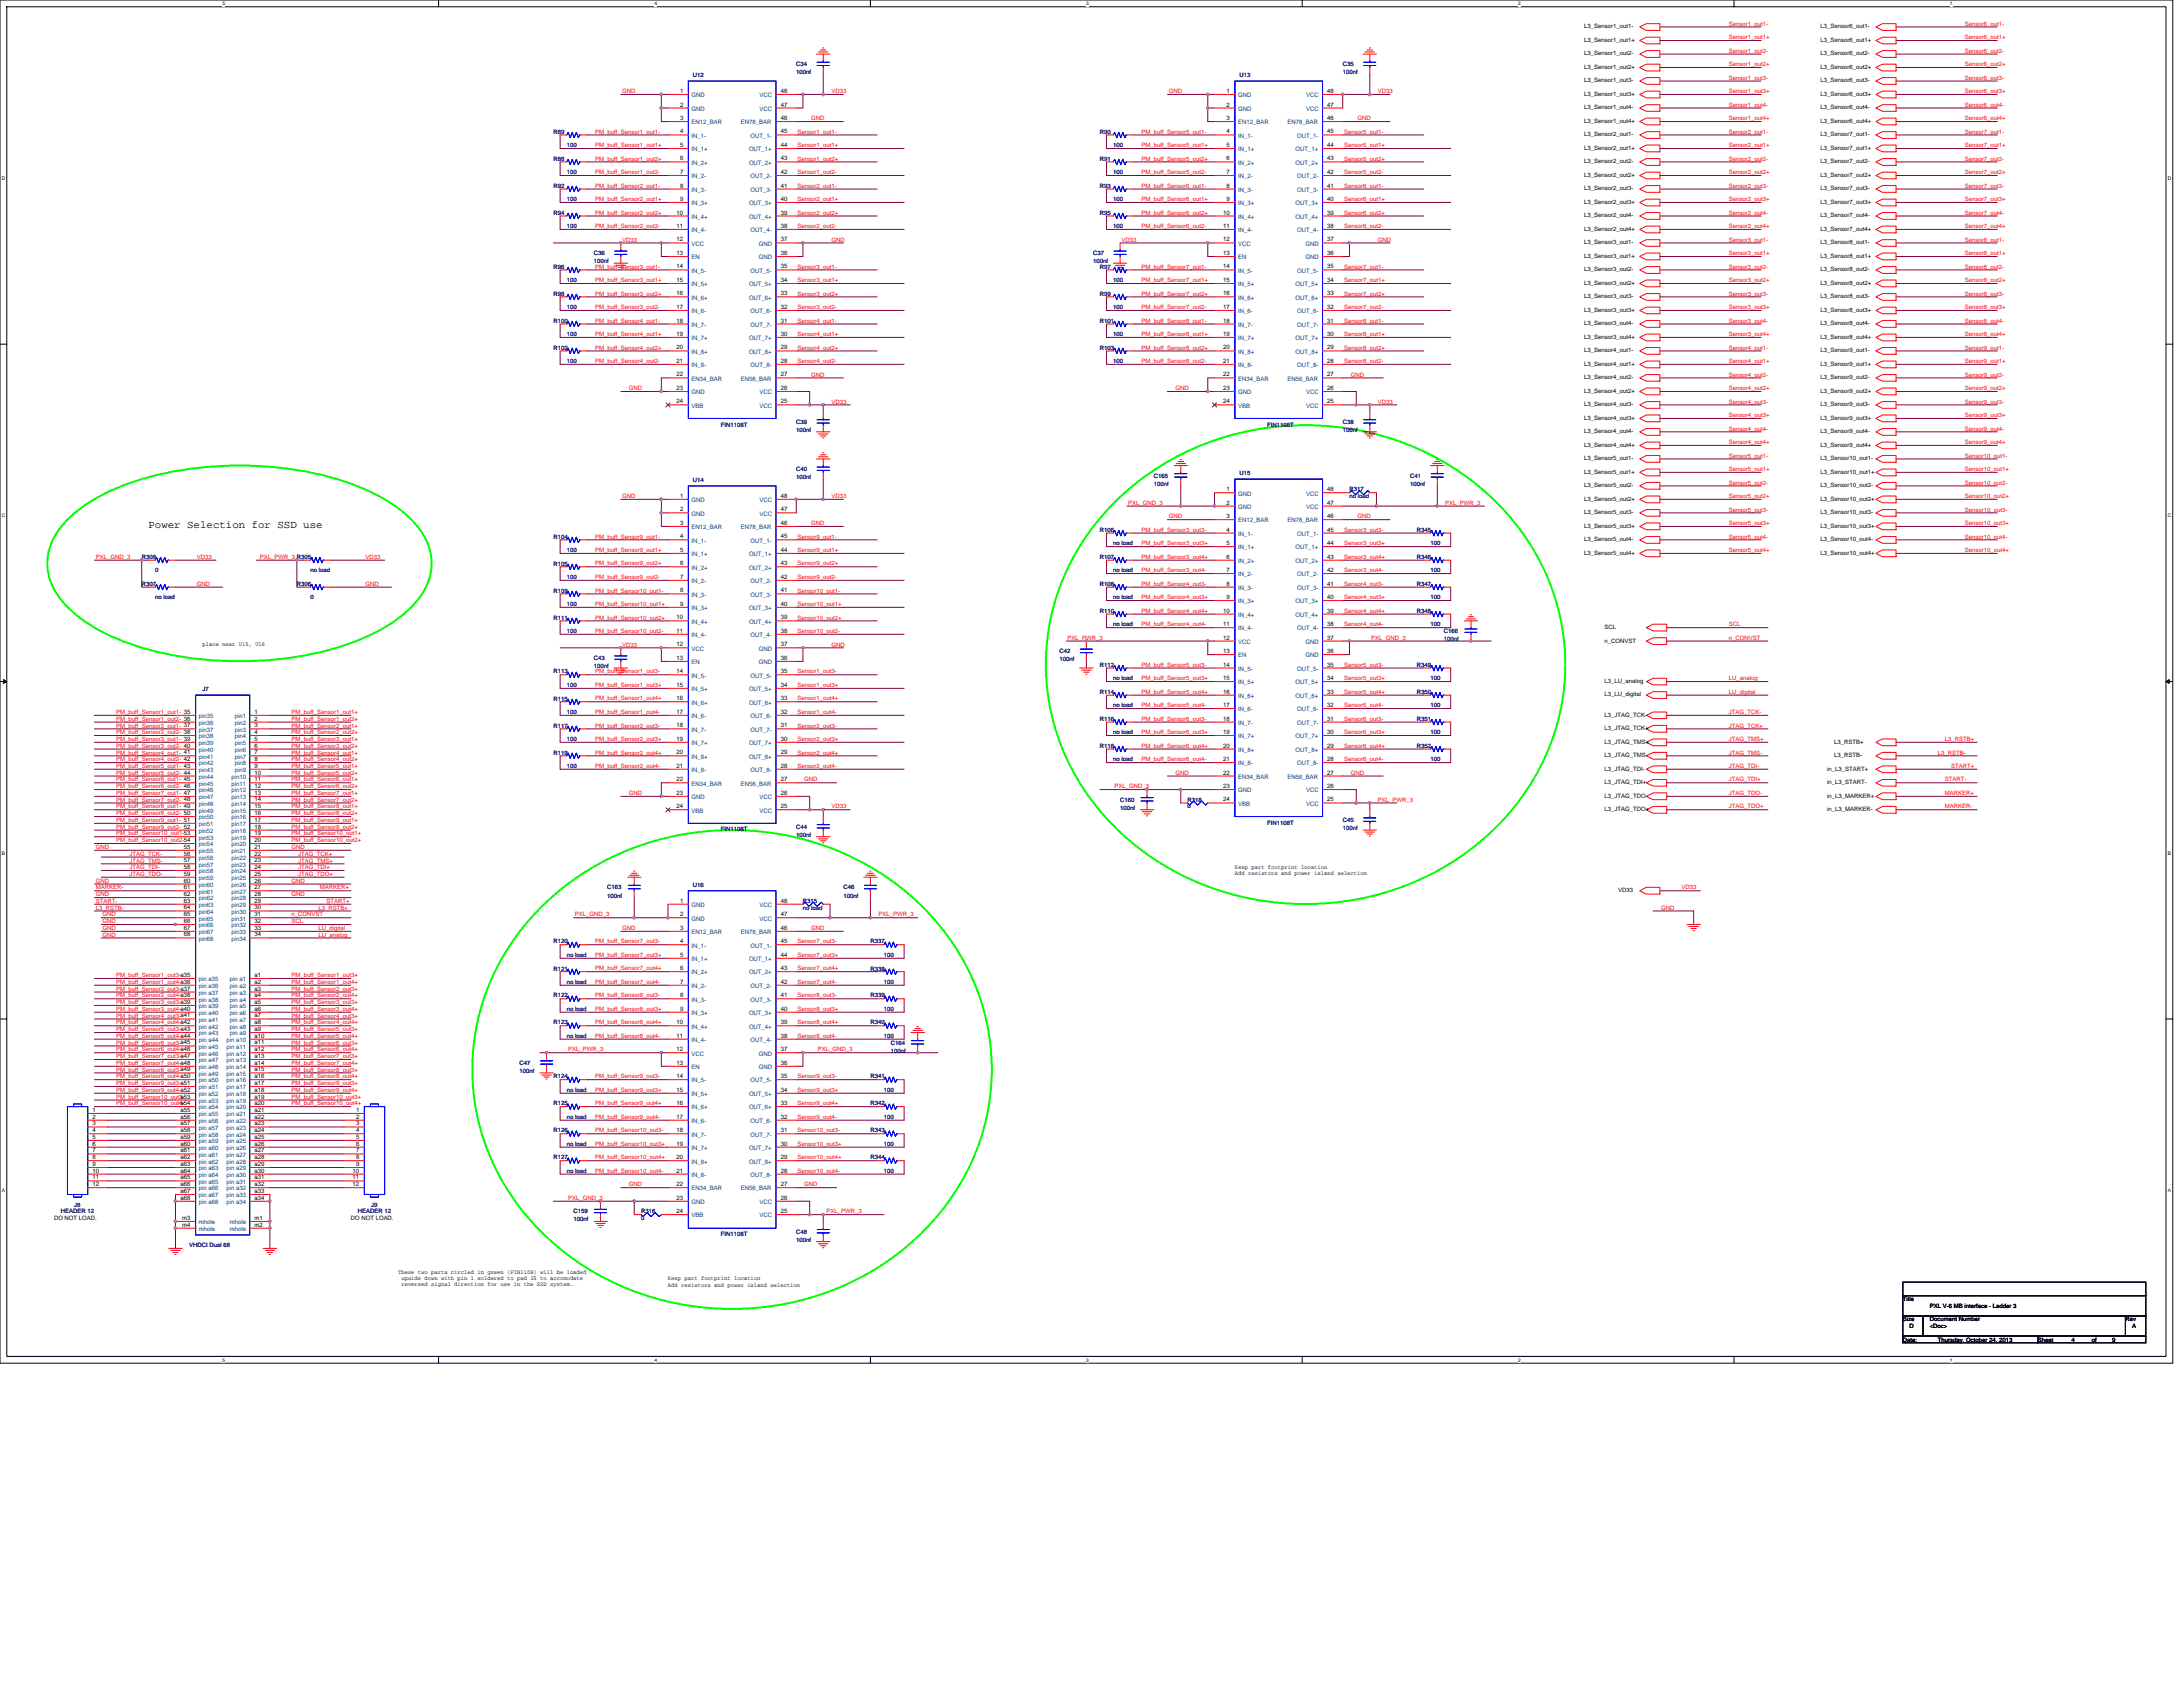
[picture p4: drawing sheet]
<svg xmlns="http://www.w3.org/2000/svg" width="279mm" height="216mm" viewBox="0 0 279 216" stroke-linecap="round" stroke-linejoin="round" font-family="sans-serif">
<defs><g id="words">
<text font-size="1.4" x="19" y="67.6">Power Selection for SSD use</text>
<g font-size=".8">
<text x="202.8" y="3.6">L3_Sensor1_out1-</text>
<text x="202.8" y="5.4">L3_Sensor1_out1+</text>
<text x="233" y="3.6">L3_Sensor6_out1-</text>
<text x="233" y="5.4">L3_Sensor6_out1+</text>
<text x="87" y="11.9">1</text>
<text x="99.9" y="11.9">48</text>
<text x="157" y="11.9">1</text>
<text x="169.9" y="11.9">48</text>
<text x="202.8" y="7.1">L3_Sensor1_out2-</text>
<text x="202.8" y="8.8">L3_Sensor1_out2+</text>
<text x="202.8" y="10.5">L3_Sensor1_out3-</text>
<text x="233" y="7.1">L3_Sensor6_out2-</text>
<text x="233" y="8.8">L3_Sensor6_out2+</text>
<text x="233" y="10.5">L3_Sensor6_out3-</text>
<text x="87" y="13.6">2</text>
<text x="87" y="15.4">3</text>
<text x="87" y="17.1">4</text>
<text x="99.9" y="13.6">47</text>
<text x="99.9" y="15.4">46</text>
<text x="99.9" y="17.1">45</text>
<text x="157" y="13.6">2</text>
<text x="157" y="15.4">3</text>
<text x="157" y="17.1">4</text>
<text x="169.9" y="13.6">47</text>
<text x="169.9" y="17.1">45</text>
<text x="169.9" y="15.4">46</text>
<text x="202.8" y="12.3">L3_Sensor1_out3+</text>
<text x="202.8" y="14">L3_Sensor1_out4-</text>
<text x="202.8" y="15.7">L3_Sensor1_out4+</text>
<text x="202.8" y="17.5">L3_Sensor2_out1-</text>
<text x="233" y="12.3">L3_Sensor6_out3+</text>
<text x="233" y="14">L3_Sensor6_out4-</text>
<text x="233" y="15.7">L3_Sensor6_out4+</text>
<text x="233" y="17.5">L3_Sensor7_out1-</text>
<text x="87" y="18.8">5</text>
<text x="87" y="20.5">6</text>
<text x="87" y="22.3">7</text>
<text x="99.9" y="20.5">43</text>
<text x="99.9" y="18.8">44</text>
<text x="99.9" y="22.3">42</text>
<text x="157" y="18.8">5</text>
<text x="157" y="20.5">6</text>
<text x="157" y="22.3">7</text>
<text x="169.9" y="22.3">42</text>
<text x="169.9" y="20.5">43</text>
<text x="169.9" y="18.8">44</text>
<text x="202.8" y="19.2">L3_Sensor2_out1+</text>
<text x="202.8" y="20.9">L3_Sensor2_out2-</text>
<text x="202.8" y="22.6">L3_Sensor2_out2+</text>
<text x="233" y="19.2">L3_Sensor7_out1+</text>
<text x="233" y="20.9">L3_Sensor7_out2-</text>
<text x="233" y="22.6">L3_Sensor7_out2+</text>
<text x="86.6" y="27.5">10</text>
<text x="86.6" y="29.2">11</text>
<text x="87" y="24">8</text>
<text x="87" y="25.7">9</text>
<text x="99.9" y="27.5">39</text>
<text x="99.9" y="25.7">40</text>
<text x="99.9" y="29.2">38</text>
<text x="99.9" y="24">41</text>
<text x="156.5" y="27.5">10</text>
<text x="156.5" y="29.2">11</text>
<text x="157" y="24">8</text>
<text x="157" y="25.7">9</text>
<text x="169.9" y="29.2">38</text>
<text x="169.9" y="24">41</text>
<text x="169.9" y="27.5">39</text>
<text x="169.9" y="25.7">40</text>
<text x="202.8" y="24.4">L3_Sensor2_out3-</text>
<text x="202.8" y="26.1">L3_Sensor2_out3+</text>
<text x="202.8" y="27.8">L3_Sensor2_out4-</text>
<text x="202.8" y="29.5">L3_Sensor2_out4+</text>
<text x="233" y="24.4">L3_Sensor7_out3-</text>
<text x="233" y="26.1">L3_Sensor7_out3+</text>
<text x="233" y="27.8">L3_Sensor7_out4-</text>
<text x="233" y="29.5">L3_Sensor7_out4+</text>
<text x="86.6" y="30.9">12</text>
<text x="86.6" y="32.6">13</text>
<text x="86.6" y="34.4">14</text>
<text x="99.9" y="32.6">36</text>
<text x="99.9" y="30.9">37</text>
<text x="99.9" y="34.4">35</text>
<text x="156.5" y="30.9">12</text>
<text x="156.5" y="32.6">13</text>
<text x="156.5" y="34.4">14</text>
<text x="169.9" y="34.4">35</text>
<text x="169.9" y="32.6">36</text>
<text x="169.9" y="30.9">37</text>
<text x="202.8" y="31.3">L3_Sensor3_out1-</text>
<text x="202.8" y="33">L3_Sensor3_out1+</text>
<text x="202.8" y="34.7">L3_Sensor3_out2-</text>
<text x="233" y="31.3">L3_Sensor8_out1-</text>
<text x="233" y="33">L3_Sensor8_out1+</text>
<text x="233" y="34.7">L3_Sensor8_out2-</text>
<text x="86.6" y="36.1">15</text>
<text x="86.6" y="37.8">16</text>
<text x="86.6" y="39.5">17</text>
<text x="86.6" y="41.3">18</text>
<text x="99.9" y="37.8">33</text>
<text x="99.9" y="36.1">34</text>
<text x="99.9" y="41.3">31</text>
<text x="99.9" y="39.5">32</text>
<text x="156.5" y="36.1">15</text>
<text x="156.5" y="37.8">16</text>
<text x="156.5" y="39.5">17</text>
<text x="156.5" y="41.3">18</text>
<text x="169.9" y="41.3">31</text>
<text x="169.9" y="39.5">32</text>
<text x="169.9" y="37.8">33</text>
<text x="169.9" y="36.1">34</text>
<text x="202.8" y="36.4">L3_Sensor3_out2+</text>
<text x="202.8" y="38.2">L3_Sensor3_out3-</text>
<text x="202.8" y="39.9">L3_Sensor3_out3+</text>
<text x="202.8" y="41.6">L3_Sensor3_out4-</text>
<text x="233" y="36.4">L3_Sensor8_out2+</text>
<text x="233" y="38.2">L3_Sensor8_out3-</text>
<text x="233" y="39.9">L3_Sensor8_out3+</text>
<text x="233" y="41.6">L3_Sensor8_out4-</text>
<text x="86.6" y="43">19</text>
<text x="86.6" y="44.7">20</text>
<text x="86.6" y="46.4">21</text>
<text x="99.9" y="44.7">29</text>
<text x="99.9" y="43">30</text>
<text x="99.9" y="46.4">28</text>
<text x="156.5" y="43">19</text>
<text x="156.5" y="44.7">20</text>
<text x="156.5" y="46.4">21</text>
<text x="169.9" y="46.4">28</text>
<text x="169.9" y="44.7">29</text>
<text x="169.9" y="43">30</text>
<text x="202.8" y="43.4">L3_Sensor3_out4+</text>
<text x="202.8" y="45.1">L3_Sensor4_out1-</text>
<text x="202.8" y="46.8">L3_Sensor4_out1+</text>
<text x="233" y="43.4">L3_Sensor8_out4+</text>
<text x="233" y="45.1">L3_Sensor9_out1-</text>
<text x="233" y="46.8">L3_Sensor9_out1+</text>
<text x="86.6" y="48.2">22</text>
<text x="86.6" y="49.9">23</text>
<text x="86.6" y="51.6">24</text>
<text x="99.9" y="51.6">25</text>
<text x="99.9" y="49.9">26</text>
<text x="99.9" y="48.2">27</text>
<text x="156.5" y="48.2">22</text>
<text x="156.5" y="49.9">23</text>
<text x="156.5" y="51.6">24</text>
<text x="169.9" y="51.6">25</text>
<text x="169.9" y="49.9">26</text>
<text x="169.9" y="48.2">27</text>
<text x="202.8" y="48.6">L3_Sensor4_out2-</text>
<text x="202.8" y="50.3">L3_Sensor4_out2+</text>
<text x="202.8" y="52">L3_Sensor4_out3-</text>
<text x="202.8" y="53.7">L3_Sensor4_out3+</text>
<text x="233" y="48.6">L3_Sensor9_out2-</text>
<text x="233" y="50.3">L3_Sensor9_out2+</text>
<text x="233" y="52">L3_Sensor9_out3-</text>
<text x="233" y="53.7">L3_Sensor9_out3+</text>
<text x="202.8" y="55.5">L3_Sensor4_out4-</text>
<text x="202.8" y="57.2">L3_Sensor4_out4+</text>
<text x="202.8" y="58.9">L3_Sensor5_out1-</text>
<text x="233" y="55.5">L3_Sensor9_out4-</text>
<text x="233" y="57.2">L3_Sensor9_out4+</text>
<text x="233" y="58.9">L3_Sensor10_out1-</text>
<text x="87" y="63.7">1</text>
<text x="87" y="65.4">2</text>
<text x="99.9" y="65.4">47</text>
<text x="99.9" y="63.7">48</text>
<text x="157" y="62.9">1</text>
<text x="157" y="64.6">2</text>
<text x="169.9" y="64.6">47</text>
<text x="169.9" y="62.9">48</text>
<text x="202.8" y="60.6">L3_Sensor5_out1+</text>
<text x="202.8" y="62.4">L3_Sensor5_out2-</text>
<text x="202.8" y="64.1">L3_Sensor5_out2+</text>
<text x="202.8" y="65.8">L3_Sensor5_out3-</text>
<text x="233" y="60.6">L3_Sensor10_out1+</text>
<text x="233" y="62.4">L3_Sensor10_out2-</text>
<text x="233" y="64.1">L3_Sensor10_out2+</text>
<text x="233" y="65.8">L3_Sensor10_out3-</text>
<text x="87" y="67.2">3</text>
<text x="87" y="68.9">4</text>
<text x="87" y="70.6">5</text>
<text x="99.9" y="70.6">44</text>
<text x="99.9" y="67.2">46</text>
<text x="99.9" y="68.9">45</text>
<text x="157" y="66.3">3</text>
<text x="157" y="68">4</text>
<text x="157" y="69.8">5</text>
<text x="157" y="71.5">6</text>
<text x="169.9" y="68">45</text>
<text x="169.9" y="71.5">43</text>
<text x="169.9" y="69.8">44</text>
<text x="169.9" y="66.3">46</text>
<text x="202.8" y="67.5">L3_Sensor5_out3+</text>
<text x="202.8" y="69.3">L3_Sensor5_out4-</text>
<text x="202.8" y="71">L3_Sensor5_out4+</text>
<text x="233" y="67.5">L3_Sensor10_out3+</text>
<text x="233" y="69.3">L3_Sensor10_out4-</text>
<text x="233" y="71">L3_Sensor10_out4+</text>
<text x="87" y="72.3">6</text>
<text x="87" y="74.1">7</text>
<text x="87" y="75.8">8</text>
<text x="87" y="77.5">9</text>
<text x="99.9" y="77.5">40</text>
<text x="99.9" y="72.3">43</text>
<text x="99.9" y="75.8">41</text>
<text x="99.9" y="74.1">42</text>
<text x="157" y="73.2">7</text>
<text x="157" y="75">8</text>
<text x="157" y="76.7">9</text>
<text x="169.9" y="75">41</text>
<text x="169.9" y="73.2">42</text>
<text x="169.9" y="76.7">40</text>
<text x="25.9" y="82.7">place near U15, U16</text>
<text x="86.6" y="79.3">10</text>
<text x="86.6" y="81">11</text>
<text x="86.6" y="82.7">12</text>
<text x="99.9" y="79.3">39</text>
<text x="99.9" y="82.7">37</text>
<text x="99.9" y="81">38</text>
<text x="156.5" y="78.4">10</text>
<text x="156.5" y="80.1">11</text>
<text x="156.5" y="81.9">12</text>
<text x="156.5" y="83.6">13</text>
<text x="169.9" y="80.1">38</text>
<text x="169.9" y="78.4">39</text>
<text x="169.9" y="83.6">36</text>
<text x="169.9" y="81.9">37</text>
<text x="205.4" y="82.2">n_CONVST</text>
<text x="205.4" y="80.5">SCL</text>
<text x="86.6" y="84.5">13</text>
<text x="86.6" y="86.2">14</text>
<text x="86.6" y="87.9">15</text>
<text x="86.6" y="89.6">16</text>
<text x="99.9" y="89.6">33</text>
<text x="99.9" y="87.9">34</text>
<text x="99.9" y="84.5">36</text>
<text x="99.9" y="86.2">35</text>
<text x="156.5" y="85.3">14</text>
<text x="156.5" y="87">15</text>
<text x="156.5" y="88.8">16</text>
<text x="169.9" y="85.3">35</text>
<text x="169.9" y="88.8">33</text>
<text x="169.9" y="87">34</text>
<text x="205.4" y="87.4">L3_LU_analog</text>
<text x="205.4" y="89.1">L3_LU_digital</text>
<text x="32.6" y="91.4">1</text>
<text x="32.6" y="92.2">2</text>
<text x="32.6" y="93.1">3</text>
<text x="32.6" y="93.9">4</text>
<text x="32.6" y="94.8">5</text>
<text x="32.6" y="95.7">6</text>
<text x="86.6" y="91.4">17</text>
<text x="86.6" y="93.1">18</text>
<text x="86.6" y="94.8">19</text>
<text x="99.9" y="94.8">30</text>
<text x="99.9" y="93.1">31</text>
<text x="99.9" y="91.4">32</text>
<text x="156.5" y="90.5">17</text>
<text x="156.5" y="92.2">18</text>
<text x="156.5" y="93.9">19</text>
<text x="156.5" y="95.7">20</text>
<text x="169.9" y="92.2">31</text>
<text x="169.9" y="90.5">32</text>
<text x="169.9" y="95.7">29</text>
<text x="169.9" y="93.9">30</text>
<text x="205.4" y="91.7">L3_JTAG_TCK-</text>
<text x="205.4" y="93.5">L3_JTAG_TCK+</text>
<text x="205.4" y="95.2">L3_JTAG_TMS+</text>
<text x="234.7" y="95.2">L3_RSTB+</text>
<text x="32.6" y="96.5">7</text>
<text x="32.6" y="97.4">8</text>
<text x="32.6" y="98.3">9</text>
<text x="32.6" y="99.1">10</text>
<text x="32.6" y="100">11</text>
<text x="32.6" y="100.9">12</text>
<text x="32.6" y="101.7">13</text>
<text x="86.6" y="96.5">20</text>
<text x="86.6" y="98.3">21</text>
<text x="86.6" y="100">22</text>
<text x="86.6" y="101.7">23</text>
<text x="99.9" y="101.7">26</text>
<text x="99.9" y="96.5">29</text>
<text x="99.9" y="100">27</text>
<text x="99.9" y="98.3">28</text>
<text x="156.5" y="97.4">21</text>
<text x="156.5" y="99.1">22</text>
<text x="156.5" y="100.9">23</text>
<text x="169.9" y="100.9">26</text>
<text x="169.9" y="97.4">28</text>
<text x="169.9" y="99.1">27</text>
<text x="205.4" y="96.9">L3_JTAG_TMS-</text>
<text x="205.4" y="98.6">L3_JTAG_TDI-</text>
<text x="205.4" y="100.4">L3_JTAG_TDI+</text>
<text x="233.9" y="98.6">in_L3_START+</text>
<text x="233.9" y="100.4">in_L3_START-</text>
<text x="234.7" y="96.9">L3_RSTB-</text>
<text x="32.6" y="102.6">14</text>
<text x="32.6" y="103.4">15</text>
<text x="32.6" y="104.3">16</text>
<text x="32.6" y="105.2">17</text>
<text x="32.6" y="106">18</text>
<text x="32.6" y="106.9">19</text>
<text x="32.6" y="107.8">20</text>
<text x="86.6" y="103.4">24</text>
<text x="99.9" y="103.4">25</text>
<text x="156.5" y="102.6">24</text>
<text x="169.9" y="102.6">25</text>
<text x="205.4" y="102.1">L3_JTAG_TDO-</text>
<text x="205.4" y="103.8">L3_JTAG_TDO+</text>
<text x="233.9" y="102.1">in_L3_MARKER+</text>
<text x="233.9" y="103.8">in_L3_MARKER-</text>
<text x="23.5" y="108.6">55</text>
<text x="23.5" y="109.5">56</text>
<text x="23.5" y="110.4">57</text>
<text x="23.5" y="111.2">58</text>
<text x="23.5" y="112.1">59</text>
<text x="23.5" y="112.9">60</text>
<text x="23.5" y="113.8">61</text>
<text x="32.6" y="108.6">21</text>
<text x="32.6" y="109.5">22</text>
<text x="32.6" y="110.4">23</text>
<text x="32.6" y="111.2">24</text>
<text x="32.6" y="112.1">25</text>
<text x="32.6" y="112.9">26</text>
<text x="32.6" y="113.8">27</text>
<text x="158.1" y="111.2">Keep part footprint location</text>
<text x="158.1" y="112">Add resistors and power island selection</text>
<text x="23.5" y="114.7">62</text>
<text x="23.5" y="115.5">63</text>
<text x="23.5" y="116.4">64</text>
<text x="23.5" y="117.3">65</text>
<text x="23.5" y="118.1">66</text>
<text x="23.5" y="119">67</text>
<text x="23.5" y="119.8">68</text>
<text x="32.6" y="114.7">28</text>
<text x="32.6" y="115.5">29</text>
<text x="32.6" y="116.4">30</text>
<text x="32.6" y="117.3">31</text>
<text x="32.6" y="118.1">32</text>
<text x="32.6" y="119">33</text>
<text x="32.6" y="119.8">34</text>
<text x="87" y="115.5">1</text>
<text x="87" y="117.3">2</text>
<text x="87" y="119">3</text>
<text x="99.9" y="117.3">47</text>
<text x="99.9" y="115.5">48</text>
<text x="99.9" y="119">46</text>
<text x="207.1" y="114.2">VD33</text>
<text x="32.6" y="125">a1</text>
<text x="32.6" y="125.9">a2</text>
<text x="87" y="120.7">4</text>
<text x="87" y="122.4">5</text>
<text x="87" y="124.2">6</text>
<text x="87" y="125.9">7</text>
<text x="99.9" y="124.2">43</text>
<text x="99.9" y="122.4">44</text>
<text x="99.9" y="125.9">42</text>
<text x="99.9" y="120.7">45</text>
<text x="32.6" y="126.8">a3</text>
<text x="32.6" y="127.6">a4</text>
<text x="32.6" y="128.5">a5</text>
<text x="32.6" y="129.3">a6</text>
<text x="32.6" y="130.2">a7</text>
<text x="32.6" y="131.1">a8</text>
<text x="32.6" y="132">a9</text>
<text x="86.6" y="131.1">10</text>
<text x="87" y="127.6">8</text>
<text x="87" y="129.3">9</text>
<text x="99.9" y="131.1">39</text>
<text x="99.9" y="129.3">40</text>
<text x="99.9" y="127.6">41</text>
<text x="32.6" y="132.8">a10</text>
<text x="32.6" y="133.7">a11</text>
<text x="32.6" y="134.5">a12</text>
<text x="32.6" y="135.4">a13</text>
<text x="32.6" y="136.3">a14</text>
<text x="32.6" y="137.1">a15</text>
<text x="32.6" y="138">a16</text>
<text x="86.6" y="132.8">11</text>
<text x="86.6" y="134.5">12</text>
<text x="86.6" y="136.3">13</text>
<text x="86.6" y="138">14</text>
<text x="99.9" y="136.3">36</text>
<text x="99.9" y="134.5">37</text>
<text x="99.9" y="138">35</text>
<text x="99.9" y="132.8">38</text>
<text x="11.9" y="142.3">1</text>
<text x="11.9" y="143.2">2</text>
<text x="23.1" y="140.6">a53</text>
<text x="23.1" y="141.4">a54</text>
<text x="23.1" y="142.3">a55</text>
<text x="23.1" y="143.2">a56</text>
<text x="32.6" y="138.9">a17</text>
<text x="32.6" y="139.7">a18</text>
<text x="32.6" y="140.6">a19</text>
<text x="32.6" y="141.4">a20</text>
<text x="32.6" y="142.3">a21</text>
<text x="32.6" y="143.2">a22</text>
<text x="45.6" y="142.3">1</text>
<text x="45.6" y="143.2">2</text>
<text x="86.6" y="139.7">15</text>
<text x="86.6" y="141.4">16</text>
<text x="86.6" y="143.2">17</text>
<text x="99.9" y="141.4">33</text>
<text x="99.9" y="139.7">34</text>
<text x="99.9" y="143.2">32</text>
<text x="11.9" y="144">3</text>
<text x="11.9" y="144.9">4</text>
<text x="11.9" y="145.8">5</text>
<text x="11.9" y="146.6">6</text>
<text x="11.9" y="147.5">7</text>
<text x="11.9" y="148.4">8</text>
<text x="11.9" y="149.2">9</text>
<text x="23.1" y="144">a57</text>
<text x="23.1" y="144.9">a58</text>
<text x="23.1" y="145.8">a59</text>
<text x="23.1" y="146.6">a60</text>
<text x="23.1" y="147.5">a61</text>
<text x="23.1" y="148.4">a62</text>
<text x="23.1" y="149.2">a63</text>
<text x="32.6" y="144">a23</text>
<text x="32.6" y="144.9">a24</text>
<text x="32.6" y="145.8">a25</text>
<text x="32.6" y="146.6">a26</text>
<text x="32.6" y="147.5">a27</text>
<text x="32.6" y="148.4">a28</text>
<text x="32.6" y="149.2">a29</text>
<text x="45.6" y="144">3</text>
<text x="45.6" y="144.9">4</text>
<text x="45.6" y="145.8">5</text>
<text x="45.6" y="146.6">6</text>
<text x="45.6" y="147.5">7</text>
<text x="45.6" y="148.4">8</text>
<text x="45.6" y="149.2">9</text>
<text x="86.6" y="144.9">18</text>
<text x="86.6" y="146.6">19</text>
<text x="86.6" y="148.4">20</text>
<text x="99.9" y="148.4">29</text>
<text x="99.9" y="146.6">30</text>
<text x="99.9" y="144.9">31</text>
<text x="11.9" y="150.1">10</text>
<text x="11.9" y="150.9">11</text>
<text x="11.9" y="151.8">12</text>
<text x="23.1" y="150.1">a64</text>
<text x="23.1" y="150.9">a65</text>
<text x="23.1" y="151.8">a66</text>
<text x="23.1" y="152.7">a67</text>
<text x="23.1" y="153.5">a68</text>
<text x="32.6" y="150.1">a30</text>
<text x="32.6" y="150.9">a31</text>
<text x="32.6" y="151.8">a32</text>
<text x="32.6" y="152.7">a33</text>
<text x="32.6" y="153.5">a34</text>
<text x="45.1" y="150.1">10</text>
<text x="45.1" y="150.9">11</text>
<text x="45.1" y="151.8">12</text>
<text x="86.6" y="150.1">21</text>
<text x="86.6" y="151.8">22</text>
<text x="86.6" y="153.5">23</text>
<text x="86.6" y="155.3">24</text>
<text x="99.9" y="155.3">25</text>
<text x="99.9" y="153.5">26</text>
<text x="99.9" y="151.8">27</text>
<text x="99.9" y="150.1">28</text>
<text x="6.9" y="156.1">DO NOT LOAD.</text>
<text x="23.3" y="156.1">m3</text>
<text x="23.3" y="157">m4</text>
<text x="32.6" y="156.1">m1</text>
<text x="32.6" y="157">m2</text>
<text x="44.9" y="156.1">DO NOT LOAD.</text>
<text x="51" y="163">These two parts circled in green (FIN1108) will be loaded</text>
<text x="51.4" y="163.8">upside down with pin 1 soldered to pad 25 to accomodate</text>
<text x="51.4" y="164.6">reversed signal direction for use in the SSD system.</text>
<text x="85.5" y="163.8">Keep part footprint location</text>
<text x="85.5" y="164.7">Add resistors and power island selection</text>
<text x="243.5" y="166.5">Title</text>
<text x="247" y="167.4">PXL V-6 MB interface - Ladder 3</text>
<text x="243.5" y="169.1">Size</text>
<text x="243.5" y="171.7">Date:</text>
<text x="244.4" y="170">D</text>
<text x="247" y="169.1">Document Number</text>
<text x="247" y="170">&lt;Doc&gt;</text>
<text x="248" y="171.7">Thursday, October 24, 2013</text>
<text x="260.8" y="171.7">Sheet</text>
<text x="265.1" y="171.7">4</text>
<text x="267.7" y="171.7">of</text>
<text x="270.3" y="171.7">9</text>
<text x="272" y="169.1">Rev</text>
<text x="272.9" y="170">A</text>
</g>
<g font-size=".8" fill="#f00">
<text x="221.3" y="3.3">Sensor1_out1-</text>
<text x="221.3" y="5">Sensor1_out1+</text>
<text x="251.5" y="5">Sensor6_out1+</text>
<text x="251.5" y="3.3">Sensor6_out1-</text>
<text x="79.6" y="11.9">GND</text>
<text x="106.4" y="11.9">VD33</text>
<text x="149.6" y="11.9">GND</text>
<text x="176.3" y="11.9">VD33</text>
<text x="221.3" y="10.2">Sensor1_out3-</text>
<text x="221.3" y="6.8">Sensor1_out2-</text>
<text x="221.3" y="8.5">Sensor1_out2+</text>
<text x="221.3" y="11.9">Sensor1_out3+</text>
<text x="251.5" y="8.5">Sensor6_out2+</text>
<text x="251.5" y="11.9">Sensor6_out3+</text>
<text x="251.5" y="10.2">Sensor6_out3-</text>
<text x="251.5" y="6.8">Sensor6_out2-</text>
<text x="76.2" y="17.1">PM_buff_Sensor1_out1-</text>
<text x="102.1" y="17.1">Sensor1_out1-</text>
<text x="103.8" y="15.4">GND</text>
<text x="146.1" y="17.1">PM_buff_Sensor5_out1-</text>
<text x="172" y="17.1">Sensor5_out1-</text>
<text x="173.8" y="15.4">GND</text>
<text x="221.3" y="13.7">Sensor1_out4-</text>
<text x="221.3" y="15.4">Sensor1_out4+</text>
<text x="221.3" y="17.1">Sensor2_out1-</text>
<text x="251.5" y="15.4">Sensor6_out4+</text>
<text x="251.5" y="13.7">Sensor6_out4-</text>
<text x="251.5" y="17.1">Sensor7_out1-</text>
<text x="76.2" y="22.3">PM_buff_Sensor1_out2-</text>
<text x="76.2" y="20.6">PM_buff_Sensor1_out2+</text>
<text x="76.2" y="18.8">PM_buff_Sensor1_out1+</text>
<text x="102.1" y="22.3">Sensor1_out2-</text>
<text x="102.1" y="20.6">Sensor1_out2+</text>
<text x="102.1" y="18.8">Sensor1_out1+</text>
<text x="146.1" y="22.3">PM_buff_Sensor5_out2-</text>
<text x="146.1" y="20.6">PM_buff_Sensor5_out2+</text>
<text x="146.1" y="18.8">PM_buff_Sensor5_out1+</text>
<text x="172" y="22.3">Sensor5_out2-</text>
<text x="172" y="20.6">Sensor5_out2+</text>
<text x="172" y="18.8">Sensor5_out1+</text>
<text x="221.3" y="22.3">Sensor2_out2+</text>
<text x="221.3" y="18.8">Sensor2_out1+</text>
<text x="221.3" y="20.6">Sensor2_out2-</text>
<text x="251.5" y="20.6">Sensor7_out2-</text>
<text x="251.5" y="22.3">Sensor7_out2+</text>
<text x="251.5" y="18.8">Sensor7_out1+</text>
<text x="76.2" y="27.5">PM_buff_Sensor2_out2+</text>
<text x="76.2" y="25.7">PM_buff_Sensor2_out1+</text>
<text x="76.2" y="24">PM_buff_Sensor2_out1-</text>
<text x="76.2" y="29.2">PM_buff_Sensor2_out2-</text>
<text x="102.1" y="27.5">Sensor2_out2+</text>
<text x="102.1" y="25.7">Sensor2_out1+</text>
<text x="102.1" y="24">Sensor2_out1-</text>
<text x="102.1" y="29.2">Sensor2_out2-</text>
<text x="146.1" y="27.5">PM_buff_Sensor6_out2+</text>
<text x="146.1" y="25.7">PM_buff_Sensor6_out1+</text>
<text x="146.1" y="24">PM_buff_Sensor6_out1-</text>
<text x="146.1" y="29.2">PM_buff_Sensor6_out2-</text>
<text x="172" y="27.5">Sensor6_out2+</text>
<text x="172" y="25.7">Sensor6_out1+</text>
<text x="172" y="24">Sensor6_out1-</text>
<text x="172" y="29.2">Sensor6_out2-</text>
<text x="221.3" y="29.2">Sensor2_out4+</text>
<text x="221.3" y="25.7">Sensor2_out3+</text>
<text x="221.3" y="24">Sensor2_out3-</text>
<text x="221.3" y="27.5">Sensor2_out4-</text>
<text x="251.5" y="24">Sensor7_out3-</text>
<text x="251.5" y="27.5">Sensor7_out4-</text>
<text x="251.5" y="29.2">Sensor7_out4+</text>
<text x="251.5" y="25.7">Sensor7_out3+</text>
<text x="76.2" y="34.4">PM_buff_Sensor3_out1-</text>
<text x="79.6" y="30.9">VD33</text>
<text x="102.1" y="34.4">Sensor3_out1-</text>
<text x="106.4" y="30.9">GND</text>
<text x="143.5" y="30.9">VD33</text>
<text x="146.1" y="34.4">PM_buff_Sensor7_out1-</text>
<text x="172" y="34.4">Sensor7_out1-</text>
<text x="176.3" y="30.9">GND</text>
<text x="221.3" y="30.9">Sensor3_out1-</text>
<text x="221.3" y="34.4">Sensor3_out2-</text>
<text x="221.3" y="32.7">Sensor3_out1+</text>
<text x="251.5" y="32.7">Sensor8_out1+</text>
<text x="251.5" y="30.9">Sensor8_out1-</text>
<text x="251.5" y="34.4">Sensor8_out2-</text>
<text x="76.2" y="39.6">PM_buff_Sensor3_out2-</text>
<text x="76.2" y="37.8">PM_buff_Sensor3_out2+</text>
<text x="76.2" y="36.1">PM_buff_Sensor3_out1+</text>
<text x="76.2" y="41.3">PM_buff_Sensor4_out1-</text>
<text x="102.1" y="39.6">Sensor3_out2-</text>
<text x="102.1" y="37.8">Sensor3_out2+</text>
<text x="102.1" y="36.1">Sensor3_out1+</text>
<text x="102.1" y="41.3">Sensor4_out1-</text>
<text x="146.1" y="39.6">PM_buff_Sensor7_out2-</text>
<text x="146.1" y="37.8">PM_buff_Sensor7_out2+</text>
<text x="146.1" y="36.1">PM_buff_Sensor7_out1+</text>
<text x="146.1" y="41.3">PM_buff_Sensor8_out1-</text>
<text x="172" y="39.6">Sensor7_out2-</text>
<text x="172" y="37.8">Sensor7_out2+</text>
<text x="172" y="36.1">Sensor7_out1+</text>
<text x="172" y="41.3">Sensor8_out1-</text>
<text x="221.3" y="37.8">Sensor3_out3-</text>
<text x="221.3" y="36.1">Sensor3_out2+</text>
<text x="221.3" y="41.3">Sensor3_out4-</text>
<text x="221.3" y="39.6">Sensor3_out3+</text>
<text x="251.5" y="36.1">Sensor8_out2+</text>
<text x="251.5" y="39.6">Sensor8_out3+</text>
<text x="251.5" y="37.8">Sensor8_out3-</text>
<text x="251.5" y="41.3">Sensor8_out4-</text>
<text x="76.2" y="44.7">PM_buff_Sensor4_out2+</text>
<text x="76.2" y="43">PM_buff_Sensor4_out1+</text>
<text x="76.2" y="46.5">PM_buff_Sensor4_out2-</text>
<text x="102.1" y="44.7">Sensor4_out2+</text>
<text x="102.1" y="43">Sensor4_out1+</text>
<text x="102.1" y="46.5">Sensor4_out2-</text>
<text x="146.1" y="44.7">PM_buff_Sensor8_out2+</text>
<text x="146.1" y="43">PM_buff_Sensor8_out1+</text>
<text x="146.1" y="46.5">PM_buff_Sensor8_out2-</text>
<text x="172" y="44.7">Sensor8_out2+</text>
<text x="172" y="43">Sensor8_out1+</text>
<text x="172" y="46.5">Sensor8_out2-</text>
<text x="221.3" y="43">Sensor3_out4+</text>
<text x="221.3" y="46.5">Sensor4_out1+</text>
<text x="221.3" y="44.7">Sensor4_out1-</text>
<text x="251.5" y="43">Sensor8_out4+</text>
<text x="251.5" y="44.7">Sensor9_out1-</text>
<text x="251.5" y="46.5">Sensor9_out1+</text>
<text x="80.5" y="49.9">GND</text>
<text x="103.8" y="48.2">GND</text>
<text x="106.4" y="51.6">VD33</text>
<text x="150.4" y="49.9">GND</text>
<text x="172.9" y="48.2">GND</text>
<text x="176.3" y="51.6">VD33</text>
<text x="221.3" y="49.9">Sensor4_out2+</text>
<text x="221.3" y="53.4">Sensor4_out3+</text>
<text x="221.3" y="51.6">Sensor4_out3-</text>
<text x="221.3" y="48.2">Sensor4_out2-</text>
<text x="251.5" y="51.6">Sensor9_out3-</text>
<text x="251.5" y="48.2">Sensor9_out2-</text>
<text x="251.5" y="49.9">Sensor9_out2+</text>
<text x="251.5" y="53.4">Sensor9_out3+</text>
<text x="221.3" y="58.6">Sensor5_out1-</text>
<text x="221.3" y="56.8">Sensor4_out4+</text>
<text x="221.3" y="55.1">Sensor4_out4-</text>
<text x="251.5" y="55.1">Sensor9_out4-</text>
<text x="251.5" y="56.8">Sensor9_out4+</text>
<text x="251.5" y="58.6">Sensor10_out1-</text>
<text x="79.6" y="63.7">GND</text>
<text x="106.4" y="63.7">VD33</text>
<text x="144.4" y="64.6">PXL_GND_3</text>
<text x="185" y="64.6">PXL_PWR_3</text>
<text x="221.3" y="65.5">Sensor5_out3-</text>
<text x="221.3" y="62">Sensor5_out2-</text>
<text x="221.3" y="63.7">Sensor5_out2+</text>
<text x="221.3" y="60.3">Sensor5_out1+</text>
<text x="251.5" y="63.7">Sensor10_out2+</text>
<text x="251.5" y="60.3">Sensor10_out1+</text>
<text x="251.5" y="65.5">Sensor10_out3-</text>
<text x="251.5" y="62">Sensor10_out2-</text>
<text x="12.3" y="71.5">PXL_GND_3</text>
<text x="25.2" y="71.5">VD33</text>
<text x="33.3" y="71.5">PXL_PWR_3 R305</text>
<text x="46.8" y="71.5">VD33</text>
<text x="76.2" y="68.9">PM_buff_Sensor9_out1-</text>
<text x="76.2" y="70.7">PM_buff_Sensor9_out1+</text>
<text x="102.1" y="68.9">Sensor9_out1-</text>
<text x="102.1" y="70.7">Sensor9_out1+</text>
<text x="103.8" y="67.2">GND</text>
<text x="146.1" y="71.5">PM_buff_Sensor3_out4+</text>
<text x="146.1" y="69.8">PM_buff_Sensor3_out3+</text>
<text x="146.1" y="68.1">PM_buff_Sensor3_out3-</text>
<text x="149.6" y="66.3">GND</text>
<text x="172" y="68.1">Sensor3_out3-</text>
<text x="172" y="71.5">Sensor3_out4+</text>
<text x="172" y="69.8">Sensor3_out3+</text>
<text x="173.8" y="66.3">GND</text>
<text x="221.3" y="68.9">Sensor5_out4-</text>
<text x="221.3" y="70.7">Sensor5_out4+</text>
<text x="221.3" y="67.2">Sensor5_out3+</text>
<text x="251.5" y="70.7">Sensor10_out4+</text>
<text x="251.5" y="67.2">Sensor10_out3+</text>
<text x="251.5" y="68.9">Sensor10_out4-</text>
<text x="25.2" y="75">GND</text>
<text x="46.8" y="75">GND</text>
<text x="76.2" y="74.1">PM_buff_Sensor9_out2-</text>
<text x="76.2" y="72.4">PM_buff_Sensor9_out2+</text>
<text x="76.2" y="77.6">PM_buff_Sensor10_out1+</text>
<text x="76.2" y="75.8">PM_buff_Sensor10_out1-</text>
<text x="102.1" y="74.1">Sensor9_out2-</text>
<text x="102.1" y="72.4">Sensor9_out2+</text>
<text x="102.1" y="77.6">Sensor10_out1+</text>
<text x="102.1" y="75.8">Sensor10_out1-</text>
<text x="146.1" y="73.2">PM_buff_Sensor3_out4-</text>
<text x="146.1" y="75">PM_buff_Sensor4_out3-</text>
<text x="146.1" y="76.7">PM_buff_Sensor4_out3+</text>
<text x="172" y="73.2">Sensor3_out4-</text>
<text x="172" y="76.7">Sensor4_out3+</text>
<text x="172" y="75">Sensor4_out3-</text>
<text x="76.2" y="79.3">PM_buff_Sensor10_out2+</text>
<text x="76.2" y="81">PM_buff_Sensor10_out2-</text>
<text x="79.6" y="82.7">VD33</text>
<text x="102.1" y="79.3">Sensor10_out2+</text>
<text x="102.1" y="81">Sensor10_out2-</text>
<text x="106.4" y="82.7">GND</text>
<text x="136.6" y="81.9">PXL_PWR_3</text>
<text x="146.1" y="78.4">PM_buff_Sensor4_out4+</text>
<text x="146.1" y="80.2">PM_buff_Sensor4_out4-</text>
<text x="172" y="78.4">Sensor4_out4+</text>
<text x="172" y="80.2">Sensor4_out4-</text>
<text x="175.5" y="81.9">PXL_GND_3</text>
<text x="221.3" y="81.9">n_CONVST</text>
<text x="221.3" y="80.2">SCL</text>
<text x="76.2" y="89.6">PM_buff_Sensor1_out4+</text>
<text x="76.2" y="87.9">PM_buff_Sensor1_out3+</text>
<text x="76.2" y="86.2">PM_buff_Sensor1_out3-</text>
<text x="102.1" y="86.2">Sensor1_out3-</text>
<text x="102.1" y="89.6">Sensor1_out4+</text>
<text x="102.1" y="87.9">Sensor1_out3+</text>
<text x="146.1" y="88.8">PM_buff_Sensor5_out4+</text>
<text x="146.1" y="87.1">PM_buff_Sensor5_out3+</text>
<text x="146.1" y="85.3">PM_buff_Sensor5_out3-</text>
<text x="172" y="85.3">Sensor5_out3-</text>
<text x="172" y="88.8">Sensor5_out4+</text>
<text x="172" y="87.1">Sensor5_out3+</text>
<text x="221.3" y="87.1">LU_analog</text>
<text x="221.3" y="88.8">LU_digital</text>
<text x="14.9" y="94.8">PM_buff_Sensor3_out1- 39</text>
<text x="14.9" y="95.7">PM_buff_Sensor3_out2- 40</text>
<text x="14.9" y="91.4">PM_buff_Sensor1_out1- 35</text>
<text x="14.9" y="92.2">PM_buff_Sensor1_out2- 36</text>
<text x="14.9" y="93.1">PM_buff_Sensor2_out1- 37</text>
<text x="14.9" y="94">PM_buff_Sensor2_out2- 38</text>
<text x="37.3" y="95.7">PM_buff_Sensor3_out2+</text>
<text x="37.3" y="94.8">PM_buff_Sensor3_out1+</text>
<text x="37.3" y="92.2">PM_buff_Sensor1_out2+</text>
<text x="37.3" y="91.4">PM_buff_Sensor1_out1+</text>
<text x="37.3" y="94">PM_buff_Sensor2_out2+</text>
<text x="37.3" y="93.1">PM_buff_Sensor2_out1+</text>
<text x="76.2" y="91.4">PM_buff_Sensor1_out4-</text>
<text x="76.2" y="93.1">PM_buff_Sensor2_out3-</text>
<text x="76.2" y="94.8">PM_buff_Sensor2_out3+</text>
<text x="102.1" y="91.4">Sensor1_out4-</text>
<text x="102.1" y="94.8">Sensor2_out3+</text>
<text x="102.1" y="93.1">Sensor2_out3-</text>
<text x="146.1" y="90.5">PM_buff_Sensor5_out4-</text>
<text x="146.1" y="95.7">PM_buff_Sensor6_out4+</text>
<text x="146.1" y="94">PM_buff_Sensor6_out3+</text>
<text x="146.1" y="92.2">PM_buff_Sensor6_out3-</text>
<text x="172" y="90.5">Sensor5_out4-</text>
<text x="172" y="95.7">Sensor6_out4+</text>
<text x="172" y="94">Sensor6_out3+</text>
<text x="172" y="92.2">Sensor6_out3-</text>
<text x="221.3" y="91.4">JTAG_TCK-</text>
<text x="221.3" y="94.8">JTAG_TMS+</text>
<text x="221.3" y="93.1">JTAG_TCK+</text>
<text x="248.9" y="94.8">L3_RSTB+</text>
<text x="14.9" y="98.3">PM_buff_Sensor5_out1- 43</text>
<text x="14.9" y="99.1">PM_buff_Sensor5_out2- 44</text>
<text x="14.9" y="100">PM_buff_Sensor6_out1- 45</text>
<text x="14.9" y="100.9">PM_buff_Sensor6_out2- 46</text>
<text x="14.9" y="96.6">PM_buff_Sensor4_out1- 41</text>
<text x="14.9" y="97.4">PM_buff_Sensor4_out2- 42</text>
<text x="14.9" y="101.7">PM_buff_Sensor7_out1- 47</text>
<text x="37.3" y="99.1">PM_buff_Sensor5_out2+</text>
<text x="37.3" y="98.3">PM_buff_Sensor5_out1+</text>
<text x="37.3" y="100.9">PM_buff_Sensor6_out2+</text>
<text x="37.3" y="100">PM_buff_Sensor6_out1+</text>
<text x="37.3" y="97.4">PM_buff_Sensor4_out2+</text>
<text x="37.3" y="96.6">PM_buff_Sensor4_out1+</text>
<text x="37.3" y="101.7">PM_buff_Sensor7_out1+</text>
<text x="76.2" y="96.6">PM_buff_Sensor2_out4+</text>
<text x="76.2" y="98.3">PM_buff_Sensor2_out4-</text>
<text x="80.5" y="101.7">GND</text>
<text x="102.1" y="96.6">Sensor2_out4+</text>
<text x="102.1" y="98.3">Sensor2_out4-</text>
<text x="102.9" y="100">GND</text>
<text x="142.7" y="100.9">PXL_GND_3</text>
<text x="146.1" y="97.4">PM_buff_Sensor6_out4-</text>
<text x="150.4" y="99.1">GND</text>
<text x="172" y="97.4">Sensor6_out4-</text>
<text x="172.9" y="99.1">GND</text>
<text x="221.3" y="101.7">JTAG_TDO-</text>
<text x="221.3" y="98.3">JTAG_TDI-</text>
<text x="221.3" y="96.6">JTAG_TMS-</text>
<text x="221.3" y="100">JTAG_TDI+</text>
<text x="248" y="96.6">L3_RSTB-</text>
<text x="248.9" y="101.7">MARKER+</text>
<text x="248.9" y="100">START-</text>
<text x="249.7" y="98.3">START+</text>
<text x="14.9" y="103.5">PM_buff_Sensor8_out1- 49</text>
<text x="14.9" y="104.3">PM_buff_Sensor8_out2- 50</text>
<text x="14.9" y="106.9">PM_buff_Sensor10_out1-53</text>
<text x="14.9" y="107.8">PM_buff_Sensor10_out2-54</text>
<text x="14.9" y="105.2">PM_buff_Sensor9_out1- 51</text>
<text x="14.9" y="106.1">PM_buff_Sensor9_out2- 52</text>
<text x="14.9" y="102.6">PM_buff_Sensor7_out2- 48</text>
<text x="37.3" y="104.3">PM_buff_Sensor8_out2+</text>
<text x="37.3" y="103.5">PM_buff_Sensor8_out1+</text>
<text x="37.3" y="107.8">PM_buff_Sensor10_out2+</text>
<text x="37.3" y="106.9">PM_buff_Sensor10_out1+</text>
<text x="37.3" y="106.1">PM_buff_Sensor9_out2+</text>
<text x="37.3" y="105.2">PM_buff_Sensor9_out1+</text>
<text x="37.3" y="102.6">PM_buff_Sensor7_out2+</text>
<text x="106.4" y="103.5">VD33</text>
<text x="176.3" y="102.6">PXL_PWR_3</text>
<text x="221.3" y="103.5">JTAG_TDO+</text>
<text x="248.9" y="103.5">MARKER-</text>
<text x="12.3" y="113.8">MARKER-</text>
<text x="12.3" y="108.6">GND</text>
<text x="12.3" y="113">GND</text>
<text x="16.6" y="112.1">JTAG_TDO-</text>
<text x="16.6" y="111.2">JTAG_TDI-</text>
<text x="16.6" y="110.4">JTAG_TMS-</text>
<text x="16.6" y="109.5">JTAG_TCK-</text>
<text x="37.3" y="108.6">GND</text>
<text x="37.3" y="113">GND</text>
<text x="38.2" y="112.1">JTAG_TDO+</text>
<text x="38.2" y="111.2">JTAG_TDI+</text>
<text x="38.2" y="109.5">JTAG_TCK+</text>
<text x="38.2" y="110.4">JTAG_TMS+</text>
<text x="40.9" y="113.8">MARKER+</text>
<text x="215.2" y="113.8">VD33</text>
<text x="12.3" y="115.5">START-</text>
<text x="12.3" y="114.7">GND</text>
<text x="12.3" y="116.4">L3_RSTB-</text>
<text x="13.1" y="119.9">GND</text>
<text x="13.1" y="118.2">GND</text>
<text x="13.1" y="117.3">GND</text>
<text x="13.1" y="119">GND</text>
<text x="37.3" y="117.3">n_CONVST</text>
<text x="37.3" y="118.2">SCL</text>
<text x="37.3" y="114.7">GND</text>
<text x="40.8" y="119">LU_digital</text>
<text x="40.8" y="119.9">LU_analog</text>
<text x="40.8" y="116.4">L3_RSTB+</text>
<text x="41.8" y="115.5">START+</text>
<text x="73.6" y="117.3">PXL_GND_3</text>
<text x="79.6" y="119">GND</text>
<text x="103.8" y="119">GND</text>
<text x="112.4" y="117.3">PXL_PWR_3</text>
<text x="212.6" y="116.4">GND</text>
<text x="14.9" y="125.1">PM_buff_Sensor1_out3-a35</text>
<text x="14.9" y="125.9">PM_buff_Sensor1_out4-a36</text>
<text x="37.3" y="125.9">PM_buff_Sensor1_out4+</text>
<text x="37.3" y="125.1">PM_buff_Sensor1_out3+</text>
<text x="76.2" y="125.9">PM_buff_Sensor7_out4-</text>
<text x="76.2" y="124.2">PM_buff_Sensor7_out4+</text>
<text x="76.2" y="122.5">PM_buff_Sensor7_out3+</text>
<text x="76.2" y="120.7">PM_buff_Sensor7_out3-</text>
<text x="102.1" y="120.7">Sensor7_out3-</text>
<text x="102.1" y="125.9">Sensor7_out4-</text>
<text x="102.1" y="124.2">Sensor7_out4+</text>
<text x="102.1" y="122.5">Sensor7_out3+</text>
<text x="14.9" y="132">PM_buff_Sensor5_out3-a43</text>
<text x="14.9" y="128.5">PM_buff_Sensor3_out3-a39</text>
<text x="14.9" y="129.4">PM_buff_Sensor3_out4-a40</text>
<text x="14.9" y="130.2">PM_buff_Sensor4_out3-a41</text>
<text x="14.9" y="131.1">PM_buff_Sensor4_out4-a42</text>
<text x="14.9" y="126.8">PM_buff_Sensor2_out3-a37</text>
<text x="14.9" y="127.7">PM_buff_Sensor2_out4-a38</text>
<text x="37.3" y="132">PM_buff_Sensor5_out3+</text>
<text x="37.3" y="129.4">PM_buff_Sensor3_out4+</text>
<text x="37.3" y="128.5">PM_buff_Sensor3_out3+</text>
<text x="37.3" y="131.1">PM_buff_Sensor4_out4+</text>
<text x="37.3" y="130.2">PM_buff_Sensor4_out3+</text>
<text x="37.3" y="127.7">PM_buff_Sensor2_out4+</text>
<text x="37.3" y="126.8">PM_buff_Sensor2_out3+</text>
<text x="76.2" y="127.7">PM_buff_Sensor8_out3-</text>
<text x="76.2" y="131.1">PM_buff_Sensor8_out4+</text>
<text x="76.2" y="129.4">PM_buff_Sensor8_out3+</text>
<text x="102.1" y="131.1">Sensor8_out4+</text>
<text x="102.1" y="129.4">Sensor8_out3+</text>
<text x="102.1" y="127.7">Sensor8_out3-</text>
<text x="14.9" y="132.8">PM_buff_Sensor5_out4-a44</text>
<text x="14.9" y="137.1">PM_buff_Sensor8_out3-a49</text>
<text x="14.9" y="133.7">PM_buff_Sensor6_out3-a45</text>
<text x="14.9" y="134.6">PM_buff_Sensor6_out4-a46</text>
<text x="14.9" y="135.4">PM_buff_Sensor7_out3-a47</text>
<text x="14.9" y="136.3">PM_buff_Sensor7_out4-a48</text>
<text x="37.3" y="132.8">PM_buff_Sensor5_out4+</text>
<text x="37.3" y="137.1">PM_buff_Sensor8_out3+</text>
<text x="37.3" y="134.6">PM_buff_Sensor6_out4+</text>
<text x="37.3" y="133.7">PM_buff_Sensor6_out3+</text>
<text x="37.3" y="136.3">PM_buff_Sensor7_out4+</text>
<text x="37.3" y="135.4">PM_buff_Sensor7_out3+</text>
<text x="72.7" y="134.6">PXL_PWR_3</text>
<text x="76.2" y="132.8">PM_buff_Sensor8_out4-</text>
<text x="102.1" y="132.8">Sensor8_out4-</text>
<text x="104.7" y="134.6">PXL_GND_3</text>
<text x="14.9" y="138">PM_buff_Sensor8_out4-a50</text>
<text x="14.9" y="140.6">PM_buff_Sensor10_out3-</text>
<text x="14.9" y="141.5">PM_buff_Sensor10_out4-</text>
<text x="14.9" y="138.9">PM_buff_Sensor9_out3-a51</text>
<text x="14.9" y="139.7">PM_buff_Sensor9_out4-a52</text>
<text x="37.3" y="138">PM_buff_Sensor8_out4+</text>
<text x="37.3" y="141.5">PM_buff_Sensor10_out4+</text>
<text x="37.3" y="140.6">PM_buff_Sensor10_out3+</text>
<text x="37.3" y="139.7">PM_buff_Sensor9_out4+</text>
<text x="37.3" y="138.9">PM_buff_Sensor9_out3+</text>
<text x="76.2" y="143.2">PM_buff_Sensor9_out4-</text>
<text x="76.2" y="141.5">PM_buff_Sensor9_out4+</text>
<text x="76.2" y="139.7">PM_buff_Sensor9_out3+</text>
<text x="76.2" y="138">PM_buff_Sensor9_out3-</text>
<text x="102.1" y="138">Sensor9_out3-</text>
<text x="102.1" y="143.2">Sensor9_out4-</text>
<text x="102.1" y="141.5">Sensor9_out4+</text>
<text x="102.1" y="139.7">Sensor9_out3+</text>
<text x="76.2" y="144.9">PM_buff_Sensor10_out3-</text>
<text x="76.2" y="148.4">PM_buff_Sensor10_out4+</text>
<text x="76.2" y="146.6">PM_buff_Sensor10_out3+</text>
<text x="102.1" y="148.4">Sensor10_out4+</text>
<text x="102.1" y="146.6">Sensor10_out3+</text>
<text x="102.1" y="144.9">Sensor10_out3-</text>
<text x="72.7" y="153.6">PXL_GND_3</text>
<text x="76.2" y="150.1">PM_buff_Sensor10_out4-</text>
<text x="80.5" y="151.8">GND</text>
<text x="102.1" y="150.1">Sensor10_out4-</text>
<text x="102.9" y="151.8">GND</text>
<text x="105.8" y="155.3">PXL_PWR_3</text>
</g>
<g font-size=".8" fill="#000080">
<text x="88.7" y="9.9">U12</text>
<text x="101.9" y="8.5">C34</text>
<text x="101.9" y="9.5">100nf</text>
<text x="158.6" y="9.9">U13</text>
<text x="171.9" y="8.5">C35</text>
<text x="171.9" y="9.5">100nf</text>
<text x="70.8" y="17.1">R89</text>
<text x="140.8" y="17.1">R90</text>
<text x="70.8" y="20.6">R88</text>
<text x="72.5" y="18.8">100</text>
<text x="72.5" y="22.3">100</text>
<text x="140.8" y="20.6">R91</text>
<text x="142.5" y="22.3">100</text>
<text x="142.5" y="18.8">100</text>
<text x="70.8" y="27.5">R94</text>
<text x="70.8" y="24">R92</text>
<text x="72.5" y="29.2">100</text>
<text x="72.5" y="25.7">100</text>
<text x="140.8" y="24">R93</text>
<text x="140.8" y="27.5">R95</text>
<text x="142.5" y="25.7">100</text>
<text x="142.5" y="29.2">100</text>
<text x="70.8" y="34.4">R96</text>
<text x="76" y="32.7">C36</text>
<text x="76" y="33.7">100nf</text>
<text x="139.9" y="32.7">C37</text>
<text x="139.9" y="33.7">100nf</text>
<text x="140.8" y="34.4">R97</text>
<text x="70.8" y="41.3">R100</text>
<text x="70.8" y="37.8">R98</text>
<text x="72.5" y="36.1">100</text>
<text x="72.5" y="39.6">100</text>
<text x="140.8" y="41.3">R101</text>
<text x="140.8" y="37.8">R99</text>
<text x="142.5" y="39.6">100</text>
<text x="142.5" y="36.1">100</text>
<text x="70.8" y="44.7">R102</text>
<text x="72.5" y="46.5">100</text>
<text x="72.5" y="43">100</text>
<text x="140.8" y="44.7">R103</text>
<text x="142.5" y="43">100</text>
<text x="142.5" y="46.5">100</text>
<text x="92.2" y="54.6">FIN1108T</text>
<text x="101.9" y="54.3">C39</text>
<text x="101.9" y="55.3">100nf</text>
<text x="162.2" y="54.6">FIN1108T</text>
<text x="171.9" y="54.3">C38</text>
<text x="171.9" y="55.3">100nf</text>
<text x="88.7" y="61.7">U14</text>
<text x="101.9" y="60.3">C40</text>
<text x="101.9" y="61.3">100nf</text>
<text x="147.7" y="61.2">C165</text>
<text x="147.7" y="62.2">100nf</text>
<text x="158.6" y="60.8">U15</text>
<text x="172.7" y="62.9">R317</text>
<text x="172.7" y="63.8">no load</text>
<text x="180.5" y="61.2">C41</text>
<text x="180.5" y="62.2">100nf</text>
<text x="18.1" y="71.5">R308</text>
<text x="70.8" y="68.9">R104</text>
<text x="72.5" y="70.7">100</text>
<text x="140.8" y="68.1">R106</text>
<text x="140.8" y="71.5">R107</text>
<text x="142.5" y="69.8">no load</text>
<text x="181.4" y="68.1">R345</text>
<text x="181.4" y="71.5">R346</text>
<text x="183.1" y="69.8">100</text>
<text x="18.1" y="75">R307</text>
<text x="19.9" y="76.7">no load</text>
<text x="19.9" y="73.2">0</text>
<text x="38" y="75">R306</text>
<text x="39.7" y="76.7">0</text>
<text x="39.7" y="73.2">no load</text>
<text x="70.8" y="75.8">R109</text>
<text x="70.8" y="72.4">R105</text>
<text x="72.5" y="77.6">100</text>
<text x="72.5" y="74.1">100</text>
<text x="140.8" y="75">R108</text>
<text x="142.5" y="76.7">no load</text>
<text x="142.5" y="73.2">no load</text>
<text x="181.4" y="75">R347</text>
<text x="183.1" y="76.7">100</text>
<text x="183.1" y="73.2">100</text>
<text x="70.8" y="79.3">R111</text>
<text x="72.5" y="81">100</text>
<text x="135.6" y="83.6">C42</text>
<text x="140.8" y="78.4">R110</text>
<text x="142.5" y="80.2">no load</text>
<text x="181.4" y="78.4">R348</text>
<text x="183.1" y="80.2">100</text>
<text x="184.8" y="81">C166</text>
<text x="184.8" y="82.1">100nf</text>
<text x="25.9" y="88.4">J7</text>
<text x="70.8" y="89.7">R115</text>
<text x="70.8" y="86.2">R113</text>
<text x="72.5" y="87.9">100</text>
<text x="76" y="84.5">C43</text>
<text x="76" y="85.5">100nf</text>
<text x="135.6" y="84.6">100nf</text>
<text x="140.8" y="85.3">R112</text>
<text x="140.8" y="88.8">R114</text>
<text x="142.5" y="87.1">no load</text>
<text x="181.4" y="88.8">R350</text>
<text x="181.4" y="85.3">R349</text>
<text x="183.1" y="87.1">100</text>
<text x="70.8" y="93.1">R117</text>
<text x="72.5" y="94.8">100</text>
<text x="72.5" y="91.4">100</text>
<text x="140.8" y="95.7">R118</text>
<text x="140.8" y="92.2">R116</text>
<text x="142.5" y="94">no load</text>
<text x="142.5" y="90.5">no load</text>
<text x="181.4" y="95.7">R352</text>
<text x="181.4" y="92.2">R351</text>
<text x="183.1" y="90.5">100</text>
<text x="183.1" y="94">100</text>
<text x="70.8" y="96.6">R119</text>
<text x="72.5" y="98.3">100</text>
<text x="142.5" y="97.4">no load</text>
<text x="183.1" y="97.4">100</text>
<text x="92.2" y="106.4">FIN1108T</text>
<text x="101.9" y="106.1">C44</text>
<text x="101.9" y="107.1">100nf</text>
<text x="143.4" y="102.6">C160</text>
<text x="143.4" y="103.7">100nf</text>
<text x="152" y="102.6">R318</text>
<text x="152" y="103.5">0</text>
<text x="162.2" y="105.5">FIN1108T</text>
<text x="171.9" y="105.2">C45</text>
<text x="171.9" y="106.2">100nf</text>
<text x="77.7" y="113.8">C163</text>
<text x="88.7" y="113.5">U16</text>
<text x="107.9" y="113.8">C46</text>
<text x="77.7" y="114.9">100nf</text>
<text x="102.8" y="115.6">R315</text>
<text x="102.8" y="116.4">no load</text>
<text x="107.9" y="114.9">100nf</text>
<text x="70.8" y="124.2">R121</text>
<text x="70.8" y="120.7">R120</text>
<text x="72.5" y="125.9">no load</text>
<text x="72.5" y="122.5">no load</text>
<text x="111.4" y="124.2">R338</text>
<text x="111.4" y="120.7">R337</text>
<text x="113.1" y="125.9">100</text>
<text x="113.1" y="122.5">100</text>
<text x="70.8" y="127.7">R122</text>
<text x="70.8" y="131.1">R123</text>
<text x="72.5" y="129.4">no load</text>
<text x="111.4" y="127.7">R339</text>
<text x="111.4" y="131.1">R340</text>
<text x="113.1" y="129.4">100</text>
<text x="66.5" y="136.3">C47</text>
<text x="66.5" y="137.3">100nf</text>
<text x="72.5" y="132.8">no load</text>
<text x="113.1" y="132.8">100</text>
<text x="114" y="133.7">C164</text>
<text x="114" y="134.7">100nf</text>
<text x="70.8" y="138">R124</text>
<text x="70.8" y="141.5">R125</text>
<text x="72.5" y="139.7">no load</text>
<text x="72.5" y="143.2">no load</text>
<text x="111.4" y="141.5">R342</text>
<text x="111.4" y="138">R341</text>
<text x="113.1" y="143.2">100</text>
<text x="113.1" y="139.7">100</text>
<text x="70.8" y="144.9">R126</text>
<text x="70.8" y="148.4">R127</text>
<text x="72.5" y="146.6">no load</text>
<text x="111.4" y="148.4">R344</text>
<text x="111.4" y="144.9">R343</text>
<text x="113.1" y="146.6">100</text>
<text x="7.8" y="155.3">HEADER 12</text>
<text x="9.5" y="154.4">J8</text>
<text x="45.8" y="155.3">HEADER 12</text>
<text x="47.5" y="154.4">J9</text>
<text x="72.5" y="150.1">no load</text>
<text x="73.4" y="155.3">C159</text>
<text x="82" y="155.3">R316</text>
<text x="113.1" y="150.1">100</text>
<text x="24.2" y="159.6">VHDCI Dual 68</text>
<text x="73.4" y="156.3">100nf</text>
<text x="82" y="156.1">0</text>
<text x="92.2" y="158.2">FIN1108T</text>
<text x="101.9" y="157.9">C48</text>
<text x="101.9" y="158.9">100nf</text>
</g>
<g font-size=".8" fill="#004080">
<text x="88.5" y="12.4">GND</text>
<text x="88.5" y="14.2">GND</text>
<text x="88.5" y="15.9">EN12_BAR</text>
<text x="88.5" y="17.6">IN_1-</text>
<text x="94.8" y="15.9">EN78_BAR</text>
<text x="96.1" y="17.6">OUT_1-</text>
<text x="97.2" y="14.2">VCC</text>
<text x="97.2" y="12.4">VCC</text>
<text x="158.5" y="12.4">GND</text>
<text x="158.5" y="14.2">GND</text>
<text x="158.5" y="15.9">EN12_BAR</text>
<text x="158.5" y="17.6">IN_1-</text>
<text x="164.8" y="15.9">EN78_BAR</text>
<text x="166" y="17.6">OUT_1-</text>
<text x="167.2" y="14.2">VCC</text>
<text x="167.2" y="12.4">VCC</text>
<text x="88.5" y="19.4">IN_1+</text>
<text x="88.5" y="21.1">IN_2+</text>
<text x="88.5" y="22.8">IN_2-</text>
<text x="95.9" y="21.1">OUT_2+</text>
<text x="95.9" y="19.4">OUT_1+</text>
<text x="96.1" y="22.8">OUT_2-</text>
<text x="158.5" y="19.4">IN_1+</text>
<text x="158.5" y="21.1">IN_2+</text>
<text x="158.5" y="22.8">IN_2-</text>
<text x="165.8" y="21.1">OUT_2+</text>
<text x="165.8" y="19.4">OUT_1+</text>
<text x="166" y="22.8">OUT_2-</text>
<text x="88.5" y="24.6">IN_3-</text>
<text x="88.5" y="26.3">IN_3+</text>
<text x="88.5" y="28">IN_4+</text>
<text x="88.5" y="29.7">IN_4-</text>
<text x="95.9" y="28">OUT_4+</text>
<text x="95.9" y="26.3">OUT_3+</text>
<text x="96.1" y="29.7">OUT_4-</text>
<text x="96.1" y="24.6">OUT_3-</text>
<text x="158.5" y="24.6">IN_3-</text>
<text x="158.5" y="26.3">IN_3+</text>
<text x="158.5" y="28">IN_4+</text>
<text x="158.5" y="29.7">IN_4-</text>
<text x="165.8" y="28">OUT_4+</text>
<text x="165.8" y="26.3">OUT_3+</text>
<text x="166" y="29.7">OUT_4-</text>
<text x="166" y="24.6">OUT_3-</text>
<text x="88.5" y="31.5">VCC</text>
<text x="88.5" y="33.2">EN</text>
<text x="88.5" y="34.9">IN_5-</text>
<text x="96.1" y="34.9">OUT_5-</text>
<text x="97.1" y="33.2">GND</text>
<text x="97.1" y="31.5">GND</text>
<text x="158.5" y="31.5">VCC</text>
<text x="158.5" y="33.2">EN</text>
<text x="158.5" y="34.9">IN_5-</text>
<text x="166" y="34.9">OUT_5-</text>
<text x="167.1" y="33.2">GND</text>
<text x="167.1" y="31.5">GND</text>
<text x="88.5" y="36.6">IN_5+</text>
<text x="88.5" y="38.4">IN_6+</text>
<text x="88.5" y="40.1">IN_6-</text>
<text x="88.5" y="41.8">IN_7-</text>
<text x="95.9" y="38.4">OUT_6+</text>
<text x="95.9" y="36.6">OUT_5+</text>
<text x="96.1" y="41.8">OUT_7-</text>
<text x="96.1" y="40.1">OUT_6-</text>
<text x="158.5" y="36.6">IN_5+</text>
<text x="158.5" y="38.4">IN_6+</text>
<text x="158.5" y="40.1">IN_6-</text>
<text x="158.5" y="41.8">IN_7-</text>
<text x="165.8" y="38.4">OUT_6+</text>
<text x="165.8" y="36.6">OUT_5+</text>
<text x="166" y="41.8">OUT_7-</text>
<text x="166" y="40.1">OUT_6-</text>
<text x="88.5" y="43.5">IN_7+</text>
<text x="88.5" y="45.3">IN_8+</text>
<text x="88.5" y="47">IN_8-</text>
<text x="95.9" y="45.3">OUT_8+</text>
<text x="95.9" y="43.5">OUT_7+</text>
<text x="96.1" y="47">OUT_8-</text>
<text x="158.5" y="43.5">IN_7+</text>
<text x="158.5" y="45.3">IN_8+</text>
<text x="158.5" y="47">IN_8-</text>
<text x="165.8" y="45.3">OUT_8+</text>
<text x="165.8" y="43.5">OUT_7+</text>
<text x="166" y="47">OUT_8-</text>
<text x="88.5" y="48.7">EN34_BAR</text>
<text x="88.5" y="50.5">GND</text>
<text x="88.5" y="52.2">VBB</text>
<text x="94.8" y="48.7">EN56_BAR</text>
<text x="97.2" y="52.2">VCC</text>
<text x="97.2" y="50.5">VCC</text>
<text x="158.5" y="48.7">EN34_BAR</text>
<text x="158.5" y="50.5">GND</text>
<text x="158.5" y="52.2">VBB</text>
<text x="164.8" y="48.7">EN56_BAR</text>
<text x="167.2" y="52.2">VCC</text>
<text x="167.2" y="50.5">VCC</text>
<text x="88.5" y="64.3">GND</text>
<text x="88.5" y="66">GND</text>
<text x="97.2" y="66">VCC</text>
<text x="97.2" y="64.3">VCC</text>
<text x="158.5" y="63.4">GND</text>
<text x="158.5" y="65.1">GND</text>
<text x="167.2" y="65.1">VCC</text>
<text x="167.2" y="63.4">VCC</text>
<text x="88.5" y="67.7">EN12_BAR</text>
<text x="88.5" y="69.4">IN_1-</text>
<text x="88.5" y="71.2">IN_1+</text>
<text x="94.8" y="67.7">EN78_BAR</text>
<text x="95.9" y="71.2">OUT_1+</text>
<text x="96.1" y="69.4">OUT_1-</text>
<text x="158.5" y="66.9">EN12_BAR</text>
<text x="158.5" y="68.6">IN_1-</text>
<text x="158.5" y="70.3">IN_1+</text>
<text x="164.8" y="66.9">EN78_BAR</text>
<text x="165.8" y="70.3">OUT_1+</text>
<text x="166" y="68.6">OUT_1-</text>
<text x="88.5" y="72.9">IN_2+</text>
<text x="88.5" y="74.6">IN_2-</text>
<text x="88.5" y="76.4">IN_3-</text>
<text x="95.9" y="72.9">OUT_2+</text>
<text x="96.1" y="76.4">OUT_3-</text>
<text x="96.1" y="74.6">OUT_2-</text>
<text x="158.5" y="72.1">IN_2+</text>
<text x="158.5" y="73.8">IN_2-</text>
<text x="158.5" y="75.5">IN_3-</text>
<text x="158.5" y="77.2">IN_3+</text>
<text x="165.8" y="77.2">OUT_3+</text>
<text x="165.8" y="72.1">OUT_2+</text>
<text x="166" y="75.5">OUT_3-</text>
<text x="166" y="73.8">OUT_2-</text>
<text x="88.5" y="78.1">IN_3+</text>
<text x="88.5" y="79.8">IN_4+</text>
<text x="88.5" y="81.5">IN_4-</text>
<text x="88.5" y="83.3">VCC</text>
<text x="95.9" y="79.8">OUT_4+</text>
<text x="95.9" y="78.1">OUT_3+</text>
<text x="96.1" y="81.5">OUT_4-</text>
<text x="97.1" y="83.3">GND</text>
<text x="158.5" y="79">IN_4+</text>
<text x="158.5" y="80.7">IN_4-</text>
<text x="158.5" y="82.4">VCC</text>
<text x="165.8" y="79">OUT_4+</text>
<text x="166" y="80.7">OUT_4-</text>
<text x="167.1" y="82.4">GND</text>
<text x="88.5" y="85">EN</text>
<text x="88.5" y="86.7">IN_5-</text>
<text x="88.5" y="88.5">IN_5+</text>
<text x="95.9" y="88.5">OUT_5+</text>
<text x="96.1" y="86.7">OUT_5-</text>
<text x="97.1" y="85">GND</text>
<text x="158.5" y="84.1">EN</text>
<text x="158.5" y="85.9">IN_5-</text>
<text x="158.5" y="87.6">IN_5+</text>
<text x="158.5" y="89.3">IN_6+</text>
<text x="165.8" y="89.3">OUT_6+</text>
<text x="165.8" y="87.6">OUT_5+</text>
<text x="166" y="85.9">OUT_5-</text>
<text x="167.1" y="84.1">GND</text>
<text x="25.5" y="91.9">pin35</text>
<text x="25.5" y="92.8">pin36</text>
<text x="25.5" y="93.6">pin37</text>
<text x="25.5" y="94.5">pin38</text>
<text x="25.5" y="95.4">pin39</text>
<text x="30.1" y="91.9">pin1</text>
<text x="30.1" y="92.8">pin2</text>
<text x="30.1" y="93.6">pin3</text>
<text x="30.1" y="94.5">pin4</text>
<text x="30.1" y="95.4">pin5</text>
<text x="88.5" y="90.2">IN_6+</text>
<text x="88.5" y="91.9">IN_6-</text>
<text x="88.5" y="93.6">IN_7-</text>
<text x="88.5" y="95.4">IN_7+</text>
<text x="95.9" y="95.4">OUT_7+</text>
<text x="95.9" y="90.2">OUT_6+</text>
<text x="96.1" y="93.6">OUT_7-</text>
<text x="96.1" y="91.9">OUT_6-</text>
<text x="158.5" y="91">IN_6-</text>
<text x="158.5" y="92.8">IN_7-</text>
<text x="158.5" y="94.5">IN_7+</text>
<text x="165.8" y="94.5">OUT_7+</text>
<text x="166" y="92.8">OUT_7-</text>
<text x="166" y="91">OUT_6-</text>
<text x="25.5" y="96.2">pin40</text>
<text x="25.5" y="97.1">pin41</text>
<text x="25.5" y="98">pin42</text>
<text x="25.5" y="98.8">pin43</text>
<text x="25.5" y="99.7">pin44</text>
<text x="25.5" y="100.5">pin45</text>
<text x="25.5" y="101.4">pin46</text>
<text x="29.6" y="99.7">pin10</text>
<text x="29.6" y="100.5">pin11</text>
<text x="29.6" y="101.4">pin12</text>
<text x="30.1" y="96.2">pin6</text>
<text x="30.1" y="97.1">pin7</text>
<text x="30.1" y="98">pin8</text>
<text x="30.1" y="98.8">pin9</text>
<text x="88.5" y="97.1">IN_8+</text>
<text x="88.5" y="98.8">IN_8-</text>
<text x="88.5" y="100.5">EN34_BAR</text>
<text x="94.8" y="100.5">EN56_BAR</text>
<text x="95.9" y="97.1">OUT_8+</text>
<text x="96.1" y="98.8">OUT_8-</text>
<text x="158.5" y="96.2">IN_8+</text>
<text x="158.5" y="98">IN_8-</text>
<text x="158.5" y="99.7">EN34_BAR</text>
<text x="158.5" y="101.4">GND</text>
<text x="164.8" y="99.7">EN56_BAR</text>
<text x="165.8" y="96.2">OUT_8+</text>
<text x="166" y="98">OUT_8-</text>
<text x="167.2" y="101.4">VCC</text>
<text x="25.5" y="102.3">pin47</text>
<text x="25.5" y="103.1">pin48</text>
<text x="25.5" y="104">pin49</text>
<text x="25.5" y="104.9">pin50</text>
<text x="25.5" y="105.7">pin51</text>
<text x="25.5" y="106.6">pin52</text>
<text x="25.5" y="107.4">pin53</text>
<text x="29.6" y="102.3">pin13</text>
<text x="29.6" y="103.1">pin14</text>
<text x="29.6" y="104">pin15</text>
<text x="29.6" y="104.9">pin16</text>
<text x="29.6" y="105.7">pin17</text>
<text x="29.6" y="106.6">pin18</text>
<text x="29.6" y="107.4">pin19</text>
<text x="88.5" y="102.3">GND</text>
<text x="88.5" y="104">VBB</text>
<text x="97.2" y="104">VCC</text>
<text x="97.2" y="102.3">VCC</text>
<text x="158.5" y="103.1">VBB</text>
<text x="167.2" y="103.1">VCC</text>
<text x="25.5" y="108.3">pin54</text>
<text x="25.5" y="109.2">pin55</text>
<text x="25.5" y="110">pin56</text>
<text x="25.5" y="110.9">pin57</text>
<text x="25.5" y="111.8">pin58</text>
<text x="25.5" y="112.6">pin59</text>
<text x="25.5" y="113.5">pin60</text>
<text x="29.6" y="108.3">pin20</text>
<text x="29.6" y="109.2">pin21</text>
<text x="29.6" y="110">pin22</text>
<text x="29.6" y="110.9">pin23</text>
<text x="29.6" y="111.8">pin24</text>
<text x="29.6" y="112.6">pin25</text>
<text x="29.6" y="113.5">pin26</text>
<text x="25.5" y="114.4">pin61</text>
<text x="25.5" y="115.2">pin62</text>
<text x="25.5" y="116.1">pin63</text>
<text x="25.5" y="116.9">pin64</text>
<text x="25.5" y="117.8">pin65</text>
<text x="25.5" y="118.7">pin66</text>
<text x="25.5" y="119.5">pin67</text>
<text x="29.6" y="114.4">pin27</text>
<text x="29.6" y="115.2">pin28</text>
<text x="29.6" y="116.1">pin29</text>
<text x="29.6" y="116.9">pin30</text>
<text x="29.6" y="117.8">pin31</text>
<text x="29.6" y="118.7">pin32</text>
<text x="29.6" y="119.5">pin33</text>
<text x="88.5" y="116.1">GND</text>
<text x="88.5" y="117.8">GND</text>
<text x="88.5" y="119.5">EN12_BAR</text>
<text x="94.8" y="119.5">EN78_BAR</text>
<text x="97.2" y="117.8">VCC</text>
<text x="97.2" y="116.1">VCC</text>
<text x="25.5" y="120.4">pin68</text>
<text x="25.5" y="125.6">pin a35</text>
<text x="29.4" y="125.6">pin a1</text>
<text x="29.6" y="120.4">pin34</text>
<text x="88.5" y="121.3">IN_1-</text>
<text x="88.5" y="123">IN_1+</text>
<text x="88.5" y="124.7">IN_2+</text>
<text x="95.9" y="124.7">OUT_2+</text>
<text x="95.9" y="123">OUT_1+</text>
<text x="96.1" y="121.3">OUT_1-</text>
<text x="25.5" y="126.4">pin a36</text>
<text x="25.5" y="127.3">pin a37</text>
<text x="25.5" y="128.2">pin a38</text>
<text x="25.5" y="129">pin a39</text>
<text x="25.5" y="129.9">pin a40</text>
<text x="25.5" y="130.8">pin a41</text>
<text x="25.5" y="131.6">pin a42</text>
<text x="29.4" y="126.4">pin a2</text>
<text x="29.4" y="127.3">pin a3</text>
<text x="29.4" y="128.2">pin a4</text>
<text x="29.4" y="129">pin a5</text>
<text x="29.4" y="129.9">pin a6</text>
<text x="29.4" y="130.8">pin a7</text>
<text x="29.4" y="131.6">pin a8</text>
<text x="88.5" y="126.4">IN_2-</text>
<text x="88.5" y="128.2">IN_3-</text>
<text x="88.5" y="129.9">IN_3+</text>
<text x="88.5" y="131.6">IN_4+</text>
<text x="95.9" y="131.6">OUT_4+</text>
<text x="95.9" y="129.9">OUT_3+</text>
<text x="96.1" y="128.2">OUT_3-</text>
<text x="96.1" y="126.4">OUT_2-</text>
<text x="25.5" y="132.5">pin a43</text>
<text x="25.5" y="133.3">pin a44</text>
<text x="25.5" y="134.2">pin a45</text>
<text x="25.5" y="135.1">pin a46</text>
<text x="25.5" y="136">pin a47</text>
<text x="25.5" y="136.8">pin a48</text>
<text x="25.5" y="137.7">pin a49</text>
<text x="29" y="133.3">pin a10</text>
<text x="29" y="134.2">pin a11</text>
<text x="29" y="135.1">pin a12</text>
<text x="29" y="136">pin a13</text>
<text x="29" y="136.8">pin a14</text>
<text x="29" y="137.7">pin a15</text>
<text x="29.4" y="132.5">pin a9</text>
<text x="88.5" y="133.3">IN_4-</text>
<text x="88.5" y="135.1">VCC</text>
<text x="88.5" y="136.8">EN</text>
<text x="96.1" y="133.3">OUT_4-</text>
<text x="97.1" y="136.8">GND</text>
<text x="97.1" y="135.1">GND</text>
<text x="25.5" y="138.5">pin a50</text>
<text x="25.5" y="139.4">pin a51</text>
<text x="25.5" y="140.3">pin a52</text>
<text x="25.5" y="141.1">pin a53</text>
<text x="25.5" y="142">pin a54</text>
<text x="25.5" y="142.9">pin a55</text>
<text x="25.5" y="143.7">pin a56</text>
<text x="29" y="138.5">pin a16</text>
<text x="29" y="139.4">pin a17</text>
<text x="29" y="140.3">pin a18</text>
<text x="29" y="141.1">pin a19</text>
<text x="29" y="142">pin a20</text>
<text x="29" y="142.9">pin a21</text>
<text x="29" y="143.7">pin a22</text>
<text x="88.5" y="138.5">IN_5-</text>
<text x="88.5" y="140.3">IN_5+</text>
<text x="88.5" y="142">IN_6+</text>
<text x="88.5" y="143.7">IN_6-</text>
<text x="95.9" y="142">OUT_6+</text>
<text x="95.9" y="140.3">OUT_5+</text>
<text x="96.1" y="143.7">OUT_6-</text>
<text x="96.1" y="138.5">OUT_5-</text>
<text x="25.5" y="144.6">pin a57</text>
<text x="25.5" y="145.5">pin a58</text>
<text x="25.5" y="146.3">pin a59</text>
<text x="25.5" y="147.2">pin a60</text>
<text x="25.5" y="148">pin a61</text>
<text x="25.5" y="148.9">pin a62</text>
<text x="25.5" y="149.8">pin a63</text>
<text x="29" y="144.6">pin a23</text>
<text x="29" y="145.5">pin a24</text>
<text x="29" y="146.3">pin a25</text>
<text x="29" y="147.2">pin a26</text>
<text x="29" y="148">pin a27</text>
<text x="29" y="148.9">pin a28</text>
<text x="29" y="149.8">pin a29</text>
<text x="88.5" y="145.5">IN_7-</text>
<text x="88.5" y="147.2">IN_7+</text>
<text x="88.5" y="148.9">IN_8+</text>
<text x="95.9" y="148.9">OUT_8+</text>
<text x="95.9" y="147.2">OUT_7+</text>
<text x="96.1" y="145.5">OUT_7-</text>
<text x="25.5" y="150.6">pin a64</text>
<text x="25.5" y="151.5">pin a65</text>
<text x="25.5" y="152.4">pin a66</text>
<text x="25.5" y="153.2">pin a67</text>
<text x="25.5" y="154.1">pin a68</text>
<text x="29" y="150.6">pin a30</text>
<text x="29" y="151.5">pin a31</text>
<text x="29" y="152.4">pin a32</text>
<text x="29" y="153.2">pin a33</text>
<text x="29" y="154.1">pin a34</text>
<text x="88.5" y="150.6">IN_8-</text>
<text x="88.5" y="152.4">EN34_BAR</text>
<text x="88.5" y="154.1">GND</text>
<text x="88.5" y="155.8">VBB</text>
<text x="94.8" y="152.4">EN56_BAR</text>
<text x="96.1" y="150.6">OUT_8-</text>
<text x="97.2" y="155.8">VCC</text>
<text x="97.2" y="154.1">VCC</text>
<text x="25.5" y="156.7">mhole</text>
<text x="25.5" y="157.5">mhole</text>
<text x="29.4" y="156.7">mhole</text>
<text x="29.4" y="157.5">mhole</text>
</g>
<g font-size=".6">
<text x="28.5" y=".7">5</text>
<text x="83.8" y=".7">4</text>
<text x="139" y=".7">3</text>
<text x="194.3" y=".7">2</text>
<text x="249.6" y=".7">1</text>
<text x=".2" y="23">D</text>
<text x="277.5" y="23">D</text>
<text x=".2" y="66.2">C</text>
<text x="277.5" y="66.2">C</text>
<text x=".2" y="109.4">B</text>
<text x="277.5" y="109.4">B</text>
<text x=".2" y="152.6">A</text>
<text x="277.5" y="152.6">A</text>
<text x="28.5" y="174.3">5</text>
<text x="83.8" y="174.3">4</text>
<text x="139" y="174.3">3</text>
<text x="194.3" y="174.3">2</text>
<text x="249.6" y="174.3">1</text>
</g>
</g></defs>
<path d="M0 0h278.1v174.5h-278.1zM.9 .9h276.3v172.7h-276.3z" fill="none" stroke="#000" stroke-width=".13"/>
<g fill="#fff">
<path d="M28.5 .1h.3v.7h-.3z"/>
<path d="M28.5 173.7h.3v.7h-.3z"/>
</g>
<path d="M56.1 0v.9M56.1 173.6v.9" fill="none" stroke="#000" stroke-width=".13"/>
<g fill="#fff">
<path d="M83.8 .1h.3v.7h-.3z"/>
<path d="M83.8 173.7h.3v.7h-.3z"/>
</g>
<path d="M111.4 0v.9M111.4 173.6v.9" fill="none" stroke="#000" stroke-width=".13"/>
<g fill="#fff">
<path d="M139 .1h.4v.7h-.4z"/>
<path d="M139 173.7h.4v.7h-.4z"/>
</g>
<path d="M166.7 0v.9M166.7 173.6v.9" fill="none" stroke="#000" stroke-width=".13"/>
<g fill="#fff">
<path d="M194.3 .1h.3v.7h-.3z"/>
<path d="M194.3 173.7h.3v.7h-.3z"/>
</g>
<path d="M221.9 0v.9M221.9 173.6v.9" fill="none" stroke="#000" stroke-width=".13"/>
<g fill="#fff">
<path d="M249.6 .1h.3v.7h-.3z"/>
<path d="M249.6 173.7h.3v.7h-.3z"/>
<path d="M.2 22.5h.5v.7h-.5z"/>
<path d="M277.5 22.5h.4v.7h-.4z"/>
<path d="M.2 65.6h.5v.7h-.5z"/>
<path d="M277.5 65.6h.4v.7h-.4z"/>
</g>
<path d="M0 44h.9M277.2 44h.9" fill="none" stroke="#000" stroke-width=".13"/>
<g fill="#fff">
<path d="M.2 108.8h.4v.7h-.4z"/>
<path d="M277.5 108.8h.4v.7h-.4z"/>
</g>
<path d="M0 87.2h.9M277.2 87.2h.9" fill="none" stroke="#000" stroke-width=".13"/>
<path d="M.4 87l.5 .2-.5 .3zM277.2 87.2l.4-.2v.5z" fill="#000" stroke="#000" stroke-width=".13"/>
<g fill="#fff">
<path d="M.2 152h.4v.7h-.4z"/>
<path d="M277.5 152h.4v.7h-.4z"/>
</g>
<path d="M0 130.4h.9M277.2 130.4h.9M243.5 164.1h31.1v1.7h-31.1zM243.5 165.8h31.1v2.6h-31.1zM243.5 168.4h2.6v2.6h-2.6zM243.5 171h17.3v.9h-17.3zM246.1 168.4h25.9v2.6h-25.9zM260.8 171h13.8v.9h-13.8zM272 168.4h2.6v2.6h-2.6z" fill="none" stroke="#000" stroke-width=".13"/>
<path d="M8.4 66.7a20.5 20.5 0 0 1 8.1-4.8 45.2 45.2 0 0 1 28.3 0 20.5 20.5 0 0 1 8.1 4.8 7.4 7.4 0 0 1 1.9 7.6 12 12 0 0 1-5.3 5.9 34.6 34.6 0 0 1-14.4 4.2 43 43 0 0 1-20.3-2.7 17.3 17.3 0 0 1-7.2-5.2 7 7 0 0 1 0-8.8zM142.8 64.1a35.3 35.3 0 0 1 39.8-6.2 30.9 30.9 0 0 1 17.4 22.8 29.3 29.3 0 0 1-10.2 26.7 35.3 35.3 0 0 1-45.4 0 29 29 0 0 1-8.5-32.8 30.3 30.3 0 0 1 6.9-10.5zM69.4 115.9a35.3 35.3 0 0 1 39.8-6.1 30.9 30.9 0 0 1 17.4 22.7 29.3 29.3 0 0 1-10.2 26.7 35.3 35.3 0 0 1-45.4 0 29 29 0 0 1-8.6-32.8 30.3 30.3 0 0 1 7-10.5z" fill="none" stroke="#0f0" stroke-width=".25"/>
<g fill="none" stroke="#800040" stroke-width=".13">
<path d="M71.7 17.3v1.7h13.8M75.1 17.3h10.4M79.5 12.1h5.1M84.6 12.1h.9M84.6 13.8v1.8h.9M84.6 13.8h.9M84.6 12.1v1.7M101.9 12.1h.9M101.9 17.3h10.4M101.9 19h13.8M101.9 15.6h6M102.8 12.1v1.7h-.9"/>
<path d="M102.8 12.1h2.6M105.4 9.5v2.6M105.4 12.1h2.5M141.6 17.3v1.7h13.8M145.1 17.3h10.3M149.4 12.1h5.2M154.6 12.1v1.7M154.6 13.8h.8M154.6 12.1h.8M154.6 13.8v1.8h.8M171.9 17.3h10.3M171.9 15.6h6"/>
<path d="M171.9 19h13.8M175.3 12.1h2.6M175.3 12.1h-3.4v1.7M175.3 9.5v2.6M212.4 3.5h13M212.4 10.4h13M212.4 6.9h13M212.4 8.6h13M212.4 5.2h13M212.4 13.8h13M212.4 15.6h13M212.4 12.1h13"/>
<path d="M212.4 19h13M212.4 17.3h13M242.7 8.6h12.9M242.7 5.2h12.9M242.7 3.5h12.9M242.7 15.6h12.9M242.7 12.1h12.9M242.7 10.4h12.9M242.7 6.9h12.9M242.7 13.8h12.9M242.7 17.3h12.9M242.7 19h12.9"/>
<path d="M70.8 31.1h13.8M71.7 20.7v1.8h13.8M71.7 27.6v1.8h13.8M71.7 24.2v1.7h13.8M71.7 34.5v1.8h13.8M71.7 38v1.7h13.8M75.1 20.7h10.4M75.1 27.6h10.4M75.1 24.2h10.4M75.1 38h10.4M75.1 34.5h10.4M84.6 31.1h.9"/>
<path d="M84.6 31.1v1.7h.9M101.9 31.1h.9M101.9 22.5h13.8M101.9 20.7h10.4M101.9 27.6h10.4M101.9 25.9h13.8M101.9 24.2h10.4M101.9 29.4h13.8M101.9 34.5h10.4M101.9 39.7h13.8M101.9 38h10.4M101.9 36.3h13.8"/>
<path d="M102.8 31.1v1.7h-.9M102.8 31.1h5.1M141.6 20.7v1.8h13.8M141.6 24.2v1.7h13.8M141.6 27.6v1.8h13.8M141.6 38v1.7h13.8M141.6 34.5v1.8h13.8M143.4 31.1h11.2M145.1 20.7h10.3M145.1 27.6h10.3M145.1 24.2h10.3M145.1 38h10.3"/>
<path d="M145.1 34.5h10.3M154.6 31.1v1.7h.8M154.6 31.1h.8M171.9 20.7h10.3M171.9 27.6h10.3M171.9 24.2h10.3M171.9 34.5h10.3M171.9 38h10.3M171.9 31.1h.8M171.9 22.5h13.8M171.9 25.9h13.8M171.9 29.4h13.8"/>
<path d="M171.9 39.7h13.8M171.9 36.3h13.8M172.7 31.1h5.2M172.7 31.1v1.7h-.8M212.4 22.5h13M212.4 29.4h13M212.4 25.9h13M212.4 24.2h13M212.4 20.7h13M212.4 27.6h13M212.4 31.1h13M212.4 38h13"/>
<path d="M212.4 34.5h13M212.4 36.3h13M212.4 32.8h13M212.4 39.7h13M242.7 24.2h12.9M242.7 20.7h12.9M242.7 22.5h12.9M242.7 27.6h12.9M242.7 29.4h12.9M242.7 25.9h12.9M242.7 36.3h12.9M242.7 32.8h12.9"/>
<path d="M242.7 31.1h12.9M242.7 39.7h12.9M242.7 38h12.9M242.7 34.5h12.9M71.7 41.5v1.7h13.8M71.7 44.9v1.7h13.8M75.1 44.9h10.4M75.1 41.5h10.4M79.5 50.1h5.1M84.6 50.1h.9M85.5 48.4h-.9v1.7M101.9 50.1h1.7v1.7"/>
<path d="M101.9 44.9h10.4M101.9 43.2h13.8M101.9 41.5h10.4M101.9 46.6h13.8M101.9 48.4h6M101.9 51.8h1.7M103.6 51.8h1.8M105.4 51.8h3.4M105.4 51.8v.9M141.6 44.9v1.7h13.8M141.6 41.5v1.7h13.8M145.1 44.9h10.3"/>
<path d="M145.1 41.5h10.3M149.4 50.1h5.2M154.6 50.1h.8M155.4 48.4h-.8v1.7M171.9 44.9h10.3M171.9 41.5h10.3M171.9 48.4h5.1M171.9 50.1h1.7v1.7M171.9 51.8h1.7M171.9 43.2h13.8M171.9 46.6h13.8M173.6 51.8h1.7"/>
<path d="M175.3 51.8h3.5M175.3 51.8v.9M212.4 58.7h13M212.4 41.5h13M212.4 43.2h13M212.4 50.1h13M212.4 46.6h13M212.4 44.9h13M212.4 57h13M212.4 53.6h13M212.4 51.8h13M212.4 48.4h13"/>
<path d="M212.4 55.3h13M242.7 43.2h12.9M242.7 41.5h12.9M242.7 44.9h12.9M242.7 51.8h12.9M242.7 48.4h12.9M242.7 50.1h12.9M242.7 46.6h12.9M242.7 55.3h12.9M242.7 57h12.9M242.7 53.6h12.9M242.7 58.7h12.9"/>
<path d="M12.1 71.7h6v3.4h.9M18.1 71.7h.9M22.5 71.7h5.1M22.5 75.1h6M32.8 71.7h5.2v3.4h.9M38 71.7h.9M42.3 71.7h6.9M42.3 75.1h7.8M71.7 69.1v1.7h13.8M71.7 72.5v1.8h13.8M71.7 76v1.7h13.8M71.7 79.5v1.7h13.8"/>
<path d="M75.1 72.5h10.4M75.1 69.1h10.4M75.1 79.5h10.4M75.1 76h10.4M79.5 63.9h5.1M84.6 65.6h.9M84.6 63.9v1.7M84.6 63.9h.9M84.6 65.6v1.8h.9M101.9 69.1h10.4M101.9 74.3h13.8M101.9 72.5h10.4"/>
<path d="M101.9 70.8h13.8M101.9 79.5h10.4M101.9 77.7h13.8M101.9 76h10.4M101.9 67.4h6M105.4 61.3v2.6M105.4 63.9h-3.5v1.7M105.4 63.9h2.5M141.6 71.7v1.7h13.8M141.6 68.2v1.8h13.8M141.6 78.6v1.7h13.8M141.6 75.1v1.8h13.8"/>
<path d="M144.2 64.8h6.9M145.1 75.1h10.3M145.1 71.7h10.3M145.1 68.2h10.3M145.1 78.6h10.3M149.4 66.5h6M151.1 62.2v2.6M155.4 63.1v1.7h-4.3M171.9 68.2h10.3M171.9 71.7h10.3M171.9 78.6h10.3M171.9 75.1h10.3"/>
<path d="M171.9 66.5h6M171.9 64.8h4.3M176.2 63.1v1.7M176.2 64.8h7.8M184 64.8h6M184 62.2v2.6M185.7 71.7v1.7h-13.8M185.7 68.2v1.8h-13.8M185.7 75.1v1.8h-13.8M185.7 78.6v1.7h-13.8M212.4 65.6h13M212.4 62.2h13"/>
<path d="M212.4 63.9h13M212.4 60.5h13M212.4 69.1h13M212.4 70.8h13M212.4 67.4h13M242.7 63.9h12.9M242.7 60.5h12.9M242.7 70.8h12.9M242.7 67.4h12.9M242.7 65.6h12.9M242.7 62.2h12.9M242.7 69.1h12.9"/>
<path d="M12.1 98.4h10.4M12.1 99.3h10.4M12.1 95h10.4M12.1 95.9h10.4M12.1 91.5h10.4M12.1 92.4h10.4M12.1 96.7h10.4M12.1 97.6h10.4M12.1 93.3h10.4M12.1 94.1h10.4M34.5 99.3h10.4M34.5 98.4h10.4"/>
<path d="M34.5 95.9h10.4M34.5 95h10.4M34.5 92.4h10.4M34.5 91.5h10.4M34.5 97.6h10.4M34.5 96.7h10.4M34.5 94.1h10.4M34.5 93.3h10.4M71.7 86.4v1.7h13.8M71.7 89.8v1.7h13.8M71.7 93.3v1.7h13.8M71.7 96.7v1.7h13.8"/>
<path d="M71.7 82.9h12.9M75.1 89.8h10.4M75.1 86.4h10.4M75.1 93.3h10.4M75.1 96.7h10.4M84.6 82.9h.9M84.6 82.9v1.7h.9M101.9 82.9h.9M101.9 86.4h10.4M101.9 91.5h13.8M101.9 89.8h10.4M101.9 88.1h13.8"/>
<path d="M101.9 96.7h10.4M101.9 95h13.8M101.9 93.3h10.4M101.9 98.4h13.8M101.9 81.2h13.8M102.8 82.9v1.7h-.9M102.8 82.9h5.1M136.5 82h18.1M139 84.6v.9M141.6 89v1.7h13.8M141.6 85.5v1.7h13.8M141.6 95.9v1.7h13.8"/>
<path d="M141.6 92.4v1.7h13.8M145.1 95.9h10.3M145.1 89h10.3M145.1 85.5h10.3M145.1 92.4h10.3M149.4 99.3h6M154.6 82v1.8h.8M154.6 82h.8M171.9 85.5h10.3M171.9 89h10.3M171.9 95.9h10.3M171.9 92.4h10.3"/>
<path d="M171.9 82h.8M171.9 99.3h5.1M172.7 82v1.8h-.8M172.7 82h18.2M185.7 89v1.7h-13.8M185.7 85.5v1.7h-13.8M185.7 92.4v1.7h-13.8M185.7 95.9v1.7h-13.8M213.3 87.2h13M213.3 89h13M213.3 82h13M213.3 80.3h13"/>
<path d="M213.3 91.5h13M213.3 98.4h13M213.3 96.7h13M213.3 95h13M213.3 93.3h13M242.7 96.7h10.3M242.7 98.4h10.3M242.7 95h10.3M12.1 114h10.4M12.1 103.6h10.4M12.1 107.1h10.4M12.1 115.7h10.4"/>
<path d="M12.1 100.2h10.4M12.1 101h10.4M12.1 105.4h10.4M12.1 106.2h10.4M12.1 101.9h10.4M12.1 102.8h10.4M12.1 108.8h10.4M12.1 113.1h10.4M12.1 114.9h10.4M12.1 116.6h10.4M12.1 104.5h10.4M12.1 107.9h10.4"/>
<path d="M13 112.3h9.5M13 111.4h9.5M13 110.6h9.5M13 109.7h9.5M13 118.3h10.3M13 117.5h9.5M13 119.2h9.5M34.5 114h10.4M34.5 117.5h10.4M34.5 104.5h10.4M34.5 103.6h10.4M34.5 107.9h10.4"/>
<path d="M34.5 107.1h10.4M34.5 119.2h10.4M34.5 101h10.4M34.5 100.2h10.4M34.5 106.2h10.4M34.5 105.4h10.4M34.5 102.8h10.4M34.5 101.9h10.4M34.5 115.7h10.4M34.5 112.3h9.5M34.5 111.4h9.5M34.5 109.7h9.5"/>
<path d="M34.5 110.6h9.5M34.5 118.3h10.4M34.5 108.8h10.4M34.5 113.1h10.4M34.5 114.9h10.4M34.5 116.6h10.4M73.4 117.5h7.8M79.5 119.2h6M79.5 101.9h5.1M81.2 114.9v2.6M84.6 101.9h.9M85.5 100.2h-.9v1.7"/>
<path d="M85.5 115.7v1.8h-4.3M101.9 119.2h6M101.9 100.2h5.2M101.9 101.9h1.7v1.7M101.9 103.6h1.7M101.9 117.5h4.3M103.6 103.6h1.8M105.4 103.6h3.4M105.4 103.6v.9M106.2 117.5h5.2M106.2 115.7v1.8M111.4 114.9v2.6"/>
<path d="M111.4 117.5h6.1M140.8 101h10.3M151.1 101v1.8M151.1 101h4.3M171.9 101h1.7v1.8M171.9 102.8h1.7M173.6 102.8h1.7M175.3 102.8h3.5M175.3 102.8v.8M211.6 116.6h5.2v1.7M212.4 114h5.2M213.3 101.9h13"/>
<path d="M213.3 103.6h13M213.3 100.2h13M242.7 103.6h10.3M242.7 101.9h10.3M242.7 100.2h10.3M12.1 132.1h10.4M12.1 133h10.4M12.1 128.7h10.4M12.1 129.5h10.4M12.1 137.3h10.4M12.1 138.2h10.4M12.1 133.9h10.4"/>
<path d="M12.1 134.7h10.4M12.1 126.1h10.4M12.1 130.4h10.4M12.1 131.3h10.4M12.1 139h10.4M12.1 139.9h10.4M12.1 135.6h10.4M12.1 136.5h10.4M12.1 127h10.4M12.1 127.8h10.4M12.1 125.2h10.4M13 120h9.5"/>
<path d="M34.5 133h10.4M34.5 132.1h10.4M34.5 129.5h10.4M34.5 128.7h10.4M34.5 138.2h10.4M34.5 137.3h10.4M34.5 134.7h10.4M34.5 133.9h10.4M34.5 126.1h10.4M34.5 125.2h10.4M34.5 131.3h10.4M34.5 130.4h10.4"/>
<path d="M34.5 139.9h10.4M34.5 139h10.4M34.5 136.5h10.4M34.5 135.6h10.4M34.5 120h10.4M34.5 127.8h10.4M34.5 127h10.4M69.1 134.7h15.5M71.7 138.2v1.7h13.8M71.7 127.8v1.7h13.8M71.7 131.3v1.7h13.8M71.7 124.4v1.7h13.8"/>
<path d="M71.7 120.9v1.7h13.8M75.1 138.2h10.4M75.1 127.8h10.4M75.1 131.3h10.4M75.1 124.4h10.4M75.1 120.9h10.4M84.6 134.7h.9M84.6 134.7v1.8h.9M101.9 134.7h.9M101.9 138.2h10.4M101.9 131.3h10.4M101.9 127.8h10.4"/>
<path d="M101.9 120.9h10.4M101.9 124.4h10.4M102.8 134.7v1.8h-.9M102.8 134.7h17.2M115.7 138.2v1.7h-13.8M115.7 127.8v1.7h-13.8M115.7 131.3v1.7h-13.8M115.7 124.4v1.7h-13.8M115.7 120.9v1.7h-13.8M12.1 140.8h10.4M12.1 141.6h10.4M13.8 142.5h8.7"/>
<path d="M13.8 143.4h8.7M13.8 144.2h8.7M13.8 145.1h8.7M13.8 145.9h8.7M13.8 146.8h8.7M13.8 147.7h8.7M13.8 148.5h8.7M13.8 149.4h8.7M13.8 150.3h8.7M13.8 151.1h8.7M13.8 152h8.7M22.5 152.9v6.9"/>
<path d="M34.5 152.9v6.9M34.5 142.5h9.5M34.5 143.4h9.5M34.5 144.2h9.5M34.5 145.1h9.5M34.5 145.9h9.5M34.5 146.8h9.5M34.5 147.7h9.5M34.5 148.5h9.5M34.5 149.4h9.5M34.5 150.3h9.5M34.5 151.1h9.5"/>
<path d="M34.5 152h9.5M34.5 141.6h10.4M34.5 140.8h10.4M70.8 153.7h10.4M71.7 145.1v1.7h13.8M71.7 148.5v1.8h13.8M71.7 141.6v1.8h13.8M75.1 148.5h10.4M75.1 141.6h10.4M75.1 145.1h10.4M79.5 152h6M81.2 153.7v1.7"/>
<path d="M81.2 153.7h4.3M101.9 148.5h10.4M101.9 145.1h10.4M101.9 141.6h10.4M101.9 152h5.2M101.9 153.7h1.7v1.7M101.9 155.4h1.7M103.6 155.4h1.8M105.4 155.4v.9M105.4 155.4h7.7M115.7 145.1v1.7h-13.8M115.7 148.5v1.8h-13.8"/>
<path d="M115.7 141.6v1.8h-13.8"/>
</g>
<g fill="#f0f" stroke="#f0f" stroke-width=".13">
<path d="M105.2 103.5h.3v.2h-.3z" fill-rule="evenodd"/>
<path d="M103.5 103.5h.2v.2h-.2z" fill-rule="evenodd"/>
<path d="M84.5 82.8h.2v.2h-.2z" fill-rule="evenodd"/>
<path d="M79.3 82.8h.3v.2h-.3z" fill-rule="evenodd"/>
<path d="M105.2 63.8h.3v.2h-.3z" fill-rule="evenodd"/>
<path d="M84.5 65.5h.2v.2h-.2z" fill-rule="evenodd"/>
<path d="M102.6 82.8h.3v.2h-.3z" fill-rule="evenodd"/>
<path d="M173.5 102.6h.2v.3h-.2z" fill-rule="evenodd"/>
<path d="M154.5 81.9h.2v.2h-.2z" fill-rule="evenodd"/>
<path d="M138.9 81.9h.2v.2h-.2z" fill-rule="evenodd"/>
<path d="M183.8 64.6h.3v.3h-.3z" fill-rule="evenodd"/>
<path d="M176 64.6h.3v.3h-.3z" fill-rule="evenodd"/>
<path d="M172.6 81.9h.2v.2h-.2z" fill-rule="evenodd"/>
<path d="M105.2 155.3h.3v.2h-.3z" fill-rule="evenodd"/>
<path d="M84.5 134.6h.2v.2h-.2z" fill-rule="evenodd"/>
<path d="M69.8 134.6h.3v.2h-.3z" fill-rule="evenodd"/>
<path d="M111.3 117.3h.2v.2h-.2z" fill-rule="evenodd"/>
<path d="M106.1 117.3h.2v.2h-.2z" fill-rule="evenodd"/>
<path d="M102.6 134.6h.3v.2h-.3z" fill-rule="evenodd"/>
<path d="M105.2 51.7h.3v.2h-.3z" fill-rule="evenodd"/>
<path d="M103.5 51.7h.2v.2h-.2z" fill-rule="evenodd"/>
<path d="M84.5 31h.2v.2h-.2z" fill-rule="evenodd"/>
<path d="M79.3 31h.3v.2h-.3z" fill-rule="evenodd"/>
<path d="M105.2 12h.3v.2h-.3z" fill-rule="evenodd"/>
<path d="M84.5 13.7h.2v.2h-.2z" fill-rule="evenodd"/>
<path d="M102.6 31h.3v.2h-.3z" fill-rule="evenodd"/>
<path d="M175.2 51.7h.2v.2h-.2z" fill-rule="evenodd"/>
<path d="M154.5 31h.2v.2h-.2z" fill-rule="evenodd"/>
<path d="M154.5 13.7h.2v.2h-.2z" fill-rule="evenodd"/>
<path d="M172.6 31h.2v.2h-.2z" fill-rule="evenodd"/>
<path d="M173.5 51.7h.2v.2h-.2z" fill-rule="evenodd"/>
<path d="M34.4 157.1h.2v.2h-.2z" fill-rule="evenodd"/>
<path d="M34.4 157.1h.2v.2h-.2z" fill-rule="evenodd"/>
<path d="M22.3 118.2h.3v.2h-.3z" fill-rule="evenodd"/>
<path d="M34.4 153.6h.2v.2h-.2z" fill-rule="evenodd"/>
<path d="M34.4 156.2h.2v.2h-.2z" fill-rule="evenodd"/>
<path d="M22.3 157.1h.3v.2h-.3z" fill-rule="evenodd"/>
<path d="M22.3 153.6h.3v.2h-.3z" fill-rule="evenodd"/>
<path d="M22.3 156.2h.3v.2h-.3z" fill-rule="evenodd"/>
<path d="M85.4 117.3h.2v.2h-.2z" fill-rule="evenodd"/>
<path d="M81 117.3h.3v.2h-.3z" fill-rule="evenodd"/>
<path d="M117.3 134.6h.2v.2h-.2z" fill-rule="evenodd"/>
<path d="M103.5 155.3h.2v.2h-.2z" fill-rule="evenodd"/>
<path d="M155.3 64.6h.2v.3h-.2z" fill-rule="evenodd"/>
<path d="M151 64.6h.2v.3h-.2z" fill-rule="evenodd"/>
<path d="M188.1 81.9h.3v.2h-.3z" fill-rule="evenodd"/>
<path d="M151 100.9h.2v.2h-.2z" fill-rule="evenodd"/>
<path d="M146.7 100.9h.2v.2h-.2z" fill-rule="evenodd"/>
<path d="M18 71.5h.2v.3h-.2z" fill-rule="evenodd"/>
<path d="M105.2 103.5h.3v.2h-.3z" fill-rule="evenodd"/>
<path d="M103.5 103.5h.2v.2h-.2z" fill-rule="evenodd"/>
<path d="M84.5 82.8h.2v.2h-.2z" fill-rule="evenodd"/>
<path d="M79.3 82.8h.3v.2h-.3z" fill-rule="evenodd"/>
<path d="M105.2 63.8h.3v.2h-.3z" fill-rule="evenodd"/>
<path d="M84.5 65.5h.2v.2h-.2z" fill-rule="evenodd"/>
<path d="M102.6 82.8h.3v.2h-.3z" fill-rule="evenodd"/>
<path d="M173.5 102.6h.2v.3h-.2z" fill-rule="evenodd"/>
<path d="M154.5 81.9h.2v.2h-.2z" fill-rule="evenodd"/>
<path d="M138.9 81.9h.2v.2h-.2z" fill-rule="evenodd"/>
<path d="M183.8 64.6h.3v.3h-.3z" fill-rule="evenodd"/>
<path d="M176 64.6h.3v.3h-.3z" fill-rule="evenodd"/>
<path d="M172.6 81.9h.2v.2h-.2z" fill-rule="evenodd"/>
<path d="M105.2 155.3h.3v.2h-.3z" fill-rule="evenodd"/>
<path d="M84.5 134.6h.2v.2h-.2z" fill-rule="evenodd"/>
<path d="M69.8 134.6h.3v.2h-.3z" fill-rule="evenodd"/>
<path d="M111.3 117.3h.2v.2h-.2z" fill-rule="evenodd"/>
<path d="M106.1 117.3h.2v.2h-.2z" fill-rule="evenodd"/>
<path d="M102.6 134.6h.3v.2h-.3z" fill-rule="evenodd"/>
<path d="M105.2 51.7h.3v.2h-.3z" fill-rule="evenodd"/>
<path d="M103.5 51.7h.2v.2h-.2z" fill-rule="evenodd"/>
<path d="M84.5 31h.2v.2h-.2z" fill-rule="evenodd"/>
<path d="M79.3 31h.3v.2h-.3z" fill-rule="evenodd"/>
<path d="M105.2 12h.3v.2h-.3z" fill-rule="evenodd"/>
<path d="M84.5 13.7h.2v.2h-.2z" fill-rule="evenodd"/>
<path d="M102.6 31h.3v.2h-.3z" fill-rule="evenodd"/>
<path d="M175.2 51.7h.2v.2h-.2z" fill-rule="evenodd"/>
<path d="M154.5 31h.2v.2h-.2z" fill-rule="evenodd"/>
<path d="M154.5 13.7h.2v.2h-.2z" fill-rule="evenodd"/>
<path d="M172.6 31h.2v.2h-.2z" fill-rule="evenodd"/>
<path d="M173.5 51.7h.2v.2h-.2z" fill-rule="evenodd"/>
<path d="M34.4 157.1h.2v.2h-.2z" fill-rule="evenodd"/>
<path d="M34.4 157.1h.2v.2h-.2z" fill-rule="evenodd"/>
<path d="M22.3 118.2h.3v.2h-.3z" fill-rule="evenodd"/>
<path d="M34.4 153.6h.2v.2h-.2z" fill-rule="evenodd"/>
<path d="M34.4 156.2h.2v.2h-.2z" fill-rule="evenodd"/>
<path d="M22.3 157.1h.3v.2h-.3z" fill-rule="evenodd"/>
<path d="M22.3 153.6h.3v.2h-.3z" fill-rule="evenodd"/>
<path d="M22.3 156.2h.3v.2h-.3z" fill-rule="evenodd"/>
<path d="M85.4 117.3h.2v.2h-.2z" fill-rule="evenodd"/>
<path d="M81 117.3h.3v.2h-.3z" fill-rule="evenodd"/>
<path d="M117.3 134.6h.2v.2h-.2z" fill-rule="evenodd"/>
<path d="M103.5 155.3h.2v.2h-.2z" fill-rule="evenodd"/>
<path d="M155.3 64.6h.2v.3h-.2z" fill-rule="evenodd"/>
<path d="M151 64.6h.2v.3h-.2z" fill-rule="evenodd"/>
<path d="M188.1 81.9h.3v.2h-.3z" fill-rule="evenodd"/>
<path d="M151 100.9h.2v.2h-.2z" fill-rule="evenodd"/>
<path d="M146.7 100.9h.2v.2h-.2z" fill-rule="evenodd"/>
<path d="M18 71.5h.2v.3h-.2z" fill-rule="evenodd"/>
<circle cx="84.6" cy="101.9" r=".17"/>
<circle cx="84.6" cy="63.9" r=".17"/>
<circle cx="175.3" cy="102.8" r=".17"/>
<circle cx="84.6" cy="50.1" r=".17"/>
<circle cx="84.6" cy="12.1" r=".17"/>
<circle cx="102.8" cy="12.1" r=".17"/>
<circle cx="154.6" cy="50.1" r=".17"/>
<circle cx="154.6" cy="12.1" r=".17"/>
<circle cx="175.3" cy="12.1" r=".17"/>
<circle cx="171.9" cy="12.1" r=".17"/>
<circle cx="101.9" cy="63.9" r=".17"/>
<circle cx="81.2" cy="153.7" r=".17"/>
<circle cx="76.9" cy="153.7" r=".17"/>
<circle cx="38" cy="71.7" r=".17"/>
</g>
<g fill="none" stroke="#f00" stroke-width=".13">
<path d="M71.7 17.3h.8M74.3 17.3h.8M85.5 12.1h2.6M85.5 13.8h2.6M85.5 15.6h2.6M85.5 17.3h2.6M85.5 19h2.6M99.3 19h2.6M99.3 17.3h2.6M99.3 15.6h2.6M99.3 13.8h2.6M99.3 12.1h2.6"/>
<path d="M104.5 6.9h1.7M104.8 6.6h1.2M105 6.4h.7M105.3 6.1h.2M105.4 6.9v.9M105.4 8.6v.9M141.6 17.3h.9M144.2 17.3h.9M155.4 12.1h2.7M155.4 13.8h2.7M155.4 15.6h2.7M155.4 17.3h2.7"/>
<path d="M155.4 19h2.7M169.3 19h2.6M169.3 17.3h2.6M169.3 15.6h2.6M169.3 13.8h2.6M169.3 12.1h2.6M174.5 6.9h1.7M174.7 6.6h1.2M175 6.4h.7M175.2 6.1h.2M175.3 6.9v.9M175.3 8.6v.9"/>
<path d="M209.9 3.5l.8-.5h1.7v.9h-1.7zM209.9 5.2l.8-.4h1.7v.8h-1.7zM209.9 6.9l.8-.4h1.7v.8h-1.7zM209.9 8.6l.8-.4h1.7v.9h-1.7zM209.9 10.4l.8-.5h1.7v.9h-1.7zM209.9 12.1l.8-.4h1.7v.8h-1.7zM209.9 13.8l.8-.4h1.7v.8h-1.7zM209.9 15.6l.8-.5h1.7v.9h-1.7zM209.9 17.3l.8-.5h1.7v.9h-1.7zM209.9 19l.8-.4h1.7v.8h-1.7zM240.1 3.5l.8-.5h1.8v.9h-1.8zM240.1 5.2l.8-.4h1.8v.8h-1.8z"/>
<path d="M240.1 6.9l.8-.4h1.8v.8h-1.8zM240.1 8.6l.8-.4h1.8v.9h-1.8zM240.1 10.4l.8-.5h1.8v.9h-1.8zM240.1 12.1l.8-.4h1.8v.8h-1.8zM240.1 13.8l.8-.4h1.8v.8h-1.8zM240.1 15.6l.8-.5h1.8v.9h-1.8zM240.1 17.3l.8-.5h1.8v.9h-1.8zM240.1 19l.8-.4h1.8v.8h-1.8zM71.7 27.6h.8M71.7 34.5h.8M71.7 24.2h.8M71.7 20.7h.8"/>
<path d="M71.7 38h.8M74.3 27.6h.8M74.3 34.5h.8M74.3 24.2h.8M74.3 20.7h.8M74.3 38h.8M78.6 33.7h1.7M78.8 34h1.3M79.1 34.2h.7M79.4 34.5h.1M79.5 31.1v.9M79.5 32.8v.9"/>
<path d="M85.5 20.7h2.6M85.5 22.5h2.6M85.5 24.2h2.6M85.5 25.9h2.6M85.5 27.6h2.6M85.5 29.4h2.6M85.5 31.1h2.6M85.5 32.8h2.6M85.5 34.5h2.6M85.5 36.3h2.6M85.5 38h2.6M85.5 39.7h2.6"/>
<path d="M99.3 39.7h2.6M99.3 38h2.6M99.3 36.3h2.6M99.3 34.5h2.6M99.3 32.8h2.6M99.3 31.1h2.6M99.3 29.4h2.6M99.3 27.6h2.6M99.3 25.9h2.6M99.3 24.2h2.6M99.3 22.5h2.6M99.3 20.7h2.6"/>
<path d="M141.6 24.2h.9M141.6 20.7h.9M141.6 38h.9M141.6 27.6h.9M141.6 34.5h.9M142.5 33.7h1.7M142.7 34h1.3M143 34.2h.7M143.3 34.5h.1M143.4 31.1v.9M143.4 32.8v.9M144.2 24.2h.9"/>
<path d="M144.2 20.7h.9M144.2 38h.9M144.2 27.6h.9M144.2 34.5h.9M155.4 20.7h2.7M155.4 22.5h2.7M155.4 24.2h2.7M155.4 25.9h2.7M155.4 27.6h2.7M155.4 29.4h2.7M155.4 31.1h2.7M155.4 32.8h2.7"/>
<path d="M155.4 34.5h2.7M155.4 36.3h2.7M155.4 38h2.7M155.4 39.7h2.7M169.3 39.7h2.6M169.3 38h2.6M169.3 36.3h2.6M169.3 34.5h2.6M169.3 32.8h2.6M169.3 31.1h2.6M169.3 29.4h2.6M169.3 27.6h2.6"/>
<path d="M169.3 25.9h2.6M169.3 24.2h2.6M169.3 22.5h2.6M169.3 20.7h2.6M209.9 20.7l.8-.4h1.7v.9h-1.7zM209.9 22.5l.8-.5h1.7v.9h-1.7zM209.9 24.2l.8-.5h1.7v.9h-1.7zM209.9 25.9l.8-.4h1.7v.9h-1.7zM209.9 27.6l.8-.4h1.7v.9h-1.7zM209.9 29.4l.8-.5h1.7v.9h-1.7zM209.9 31.1l.8-.4h1.7v.8h-1.7zM209.9 32.8l.8-.4h1.7v.9h-1.7z"/>
<path d="M209.9 34.5l.8-.4h1.7v.9h-1.7zM209.9 36.3l.8-.5h1.7v.9h-1.7zM209.9 38l.8-.4h1.7v.8h-1.7zM209.9 39.7l.8-.4h1.7v.9h-1.7zM240.1 20.7l.8-.4h1.8v.9h-1.8zM240.1 22.5l.8-.5h1.8v.9h-1.8zM240.1 24.2l.8-.5h1.8v.9h-1.8zM240.1 25.9l.8-.4h1.8v.9h-1.8zM240.1 27.6l.8-.4h1.8v.9h-1.8zM240.1 29.4l.8-.5h1.8v.9h-1.8zM240.1 31.1l.8-.4h1.8v.8h-1.8zM240.1 32.8l.8-.4h1.8v.9h-1.8z"/>
<path d="M240.1 34.5l.8-.4h1.8v.9h-1.8zM240.1 36.3l.8-.5h1.8v.9h-1.8zM240.1 38l.8-.4h1.8v.8h-1.8zM240.1 39.7l.8-.4h1.8v.9h-1.8zM71.7 44.9h.8M71.7 41.5h.8M74.3 44.9h.8M74.3 41.5h.8M85.5 41.5h2.6M85.5 43.2h2.6M85.5 44.9h2.6M85.5 46.6h2.6"/>
<path d="M85.5 48.4h2.6M85.5 50.1h2.6M85.5 51.8h2.6M99.3 51.8h2.6M99.3 50.1h2.6M99.3 48.4h2.6M99.3 46.6h2.6M99.3 44.9h2.6M99.3 43.2h2.6M99.3 41.5h2.6M104.5 55.3h1.7M104.5 58.7h1.7"/>
<path d="M104.8 55.5h1.2M104.8 58.5h1.2M105 55.8h.7M105 58.2h.7M105.3 56h.2M105.3 58h.2M105.4 58.7v.9M105.4 52.7v.9M105.4 54.4v.9M141.6 41.5h.9M141.6 44.9h.9M144.2 41.5h.9"/>
<path d="M144.2 44.9h.9M150.3 59.6h1.7M150.5 59.3h1.2M150.8 59.1h.7M151 58.8h.2M151.1 59.6v.9M155.4 41.5h2.7M155.4 43.2h2.7M155.4 44.9h2.7M155.4 46.6h2.7M155.4 48.4h2.7M155.4 50.1h2.7"/>
<path d="M155.4 51.8h2.7M169.3 51.8h2.6M169.3 50.1h2.6M169.3 48.4h2.6M169.3 46.6h2.6M169.3 44.9h2.6M169.3 43.2h2.6M169.3 41.5h2.6M174.5 55.3h1.7M174.7 55.5h1.2M175 55.8h.7M175.2 56h.2"/>
<path d="M175.3 52.7v.9M175.3 54.4v.9M183.1 59.6h1.7M183.3 59.3h1.3M183.6 59.1h.7M183.9 58.8h.1M184 59.6v.9M209.9 41.5l.8-.5h1.7v.9h-1.7zM209.9 43.2l.8-.4h1.7v.8h-1.7zM209.9 44.9l.8-.4h1.7v.8h-1.7zM209.9 46.6l.8-.4h1.7v.9h-1.7zM209.9 48.4l.8-.5h1.7v.9h-1.7z"/>
<path d="M209.9 50.1l.8-.4h1.7v.8h-1.7zM209.9 51.8l.8-.4h1.7v.9h-1.7zM209.9 53.6l.8-.5h1.7v.9h-1.7zM209.9 55.3l.8-.5h1.7v.9h-1.7zM209.9 57l.8-.4h1.7v.8h-1.7zM209.9 58.7l.8-.4h1.7v.9h-1.7zM240.1 41.5l.8-.5h1.8v.9h-1.8zM240.1 43.2l.8-.4h1.8v.8h-1.8zM240.1 44.9l.8-.4h1.8v.8h-1.8zM240.1 46.6l.8-.4h1.8v.9h-1.8zM240.1 48.4l.8-.5h1.8v.9h-1.8zM240.1 50.1l.8-.4h1.8v.8h-1.8z"/>
<path d="M240.1 51.8l.8-.4h1.8v.9h-1.8zM240.1 53.6l.8-.5h1.8v.9h-1.8zM240.1 55.3l.8-.5h1.8v.9h-1.8zM240.1 57l.8-.4h1.8v.8h-1.8zM240.1 58.7l.8-.4h1.8v.9h-1.8zM19 75.1h.9M19 71.7h.9M21.6 75.1h.9M21.6 71.7h.9M38.9 75.1h.8M38.9 71.7h.8M41.5 75.1h.8"/>
<path d="M41.5 71.7h.8M71.7 69.1h.8M71.7 76h.8M71.7 72.5h.8M71.7 79.5h.8M74.3 69.1h.8M74.3 76h.8M74.3 72.5h.8M74.3 79.5h.8M85.5 63.9h2.6M85.5 65.6h2.6M85.5 67.4h2.6"/>
<path d="M85.5 69.1h2.6M85.5 70.8h2.6M85.5 72.5h2.6M85.5 74.3h2.6M85.5 76h2.6M85.5 77.7h2.6M85.5 79.5h2.6M99.3 79.5h2.6M99.3 77.7h2.6M99.3 76h2.6M99.3 74.3h2.6M99.3 72.5h2.6"/>
<path d="M99.3 70.8h2.6M99.3 69.1h2.6M99.3 67.4h2.6M99.3 65.6h2.6M99.3 63.9h2.6M105.4 60.5v.8M141.6 78.6h.9M141.6 68.2h.9M141.6 75.1h.9M141.6 71.7h.9M144.2 78.6h.9M144.2 68.2h.9"/>
<path d="M144.2 75.1h.9M144.2 71.7h.9M151.1 61.3v.9M155.4 63.1h2.7M155.4 64.8h2.7M155.4 66.5h2.7M155.4 68.2h2.7M155.4 70h2.7M155.4 71.7h2.7M155.4 73.4h2.7M155.4 75.1h2.7M155.4 76.9h2.7"/>
<path d="M155.4 78.6h2.7M169.3 78.6h2.6M169.3 76.9h2.6M169.3 75.1h2.6M169.3 73.4h2.6M169.3 71.7h2.6M169.3 70h2.6M169.3 68.2h2.6M169.3 66.5h2.6M169.3 64.8h2.6M169.3 63.1h3.4M175.3 63.1h.9"/>
<path d="M182.2 75.1h.9M182.2 78.6h.9M182.2 68.2h.9M182.2 71.7h.9M184 61.3v.9M184.8 75.1h.9M184.8 78.6h.9M184.8 68.2h.9M184.8 71.7h.9M187.4 79.5h1.7M187.7 79.2h1.2M187.9 78.9h.7"/>
<path d="M188.2 78.7h.2M188.3 79.5v.8M209.9 60.5l.8-.5h1.7v.9h-1.7zM209.9 62.2l.8-.5h1.7v.9h-1.7zM209.9 63.9l.8-.4h1.7v.8h-1.7zM209.9 65.6l.8-.4h1.7v.9h-1.7zM209.9 67.4l.8-.5h1.7v.9h-1.7zM209.9 69.1l.8-.4h1.7v.8h-1.7zM209.9 70.8l.8-.4h1.7v.8h-1.7zM240.1 60.5l.8-.5h1.8v.9h-1.8zM240.1 62.2l.8-.5h1.8v.9h-1.8zM240.1 63.9l.8-.4h1.8v.8h-1.8z"/>
<path d="M240.1 65.6l.8-.4h1.8v.9h-1.8zM240.1 67.4l.8-.5h1.8v.9h-1.8zM240.1 69.1l.8-.4h1.8v.8h-1.8zM240.1 70.8l.8-.4h1.8v.8h-1.8zM22.5 91.5h2.5M22.5 92.4h2.5M22.5 93.3h2.5M22.5 94.1h2.5M22.5 95h2.5M22.5 95.9h2.5M22.5 96.7h2.5M22.5 97.6h2.5"/>
<path d="M22.5 98.4h2.5M22.5 99.3h2.5M32 91.5h2.5M32 92.4h2.5M32 93.3h2.5M32 94.1h2.5M32 95h2.5M32 95.9h2.5M32 96.7h2.5M32 97.6h2.5M32 98.4h2.5M32 99.3h2.5"/>
<path d="M71.7 93.3h.8M71.7 89.8h.8M71.7 96.7h.8M71.7 86.4h.8M74.3 93.3h.8M74.3 89.8h.8M74.3 96.7h.8M74.3 86.4h.8M78.6 85.5h1.7M78.8 85.8h1.3M79.1 86h.7M79.4 86.3h.1"/>
<path d="M79.5 82.9v.9M79.5 84.6v.9M85.5 81.2h2.6M85.5 82.9h2.6M85.5 84.6h2.6M85.5 86.4h2.6M85.5 88.1h2.6M85.5 89.8h2.6M85.5 91.5h2.6M85.5 93.3h2.6M85.5 95h2.6M85.5 96.7h2.6"/>
<path d="M85.5 98.4h2.6M99.3 98.4h2.6M99.3 96.7h2.6M99.3 95h2.6M99.3 93.3h2.6M99.3 91.5h2.6M99.3 89.8h2.6M99.3 88.1h2.6M99.3 86.4h2.6M99.3 84.6h2.6M99.3 82.9h2.6M99.3 81.2h2.6"/>
<path d="M138.2 85.5h1.7M138.4 85.8h1.3M138.7 86h.7M139 86.3h.1M139 82v.9M139 83.8v.8M141.6 95.9h.9M141.6 85.5h.9M141.6 92.4h.9M141.6 89h.9M144.2 95.9h.9M144.2 85.5h.9"/>
<path d="M144.2 92.4h.9M144.2 89h.9M155.4 80.3h2.7M155.4 82h2.7M155.4 83.8h2.7M155.4 85.5h2.7M155.4 87.2h2.7M155.4 89h2.7M155.4 90.7h2.7M155.4 92.4h2.7M155.4 94.1h2.7M155.4 95.9h2.7"/>
<path d="M155.4 97.6h2.7M155.4 99.3h2.7M169.3 99.3h2.6M169.3 97.6h2.6M169.3 95.9h2.6M169.3 94.1h2.6M169.3 92.4h2.6M169.3 90.7h2.6M169.3 89h2.6M169.3 87.2h2.6M169.3 85.5h2.6M169.3 83.8h2.6"/>
<path d="M169.3 82h2.6M169.3 80.3h2.6M182.2 89h.9M182.2 95.9h.9M182.2 85.5h.9M182.2 92.4h.9M184.8 89h.9M184.8 95.9h.9M184.8 85.5h.9M184.8 92.4h.9M188.3 81.2v.8M210.7 82l.9-.4h1.7v.9h-1.7z"/>
<path d="M210.7 87.2l.9-.4h1.7v.9h-1.7zM210.7 89l.9-.5h1.7v.9h-1.7zM210.7 80.3l.9-.4h1.7v.9h-1.7zM210.7 91.5l.9-.4h1.7v.9h-1.7zM210.7 93.3l.9-.5h1.7v.9h-1.7zM210.7 95l.9-.4h1.7v.8h-1.7zM210.7 96.7l.9-.4h1.7v.9h-1.7zM210.7 98.4l.9-.4h1.7v.9h-1.7zM240.1 95l.8-.4h1.8v.8h-1.8zM240.1 96.7l.8-.4h1.8v.9h-1.8zM240.1 98.4l.8-.4h1.8v.9h-1.8zM22.5 100.2h2.5"/>
<path d="M22.5 101h2.5M22.5 101.9h2.5M22.5 102.8h2.5M22.5 103.6h2.5M22.5 104.5h2.5M22.5 105.4h2.5M22.5 106.2h2.5M22.5 107.1h2.5M22.5 107.9h2.5M22.5 108.8h2.5M22.5 109.7h2.5M22.5 110.6h2.5"/>
<path d="M22.5 111.4h2.5M22.5 112.3h2.5M22.5 113.1h2.5M22.5 114h2.5M22.5 114.9h2.5M22.5 115.7h2.5M22.5 116.6h2.5M22.5 117.5h2.5M22.5 118.3h2.5M22.5 119.2h2.5M32 100.2h2.5M32 101h2.5"/>
<path d="M32 101.9h2.5M32 102.8h2.5M32 103.6h2.5M32 104.5h2.5M32 105.4h2.5M32 106.2h2.5M32 107.1h2.5M32 107.9h2.5M32 108.8h2.5M32 109.7h2.5M32 110.6h2.5M32 111.4h2.5"/>
<path d="M32 112.3h2.5M32 113.1h2.5M32 114h2.5M32 114.9h2.5M32 115.7h2.5M32 116.6h2.5M32 117.5h2.5M32 118.3h2.5M32 119.2h2.5M80.3 112.3h1.7M80.6 112h1.2M80.8 111.8h.7"/>
<path d="M81.1 111.5h.2M81.2 112.3v.8M81.2 114v.9M85.5 115.7h2.6M85.5 117.5h2.6M85.5 119.2h2.6M85.5 100.2h2.6M85.5 101.9h2.6M85.5 103.6h2.6M99.3 119.2h2.6M99.3 117.5h2.6M99.3 115.7h3.5"/>
<path d="M99.3 103.6h2.6M99.3 101.9h2.6M99.3 100.2h2.6M104.5 107.1h1.7M104.8 107.4h1.2M105 107.6h.7M105.3 107.9h.2M105.4 104.5v.9M105.4 106.2v.9M105.4 115.7h.8M110.6 112.3h1.7M110.8 112h1.2"/>
<path d="M111.1 111.8h.7M111.3 111.5h.2M111.4 112.3v.8M111.4 114v.9M145.9 103.6h1.8M146.2 103.9h1.2M146.5 104.2h.7M146.7 104.4h.2M146.8 101v.9M146.8 102.8v.8M151.1 102.8h.9M154.6 102.8h3.5"/>
<path d="M155.4 101h2.7M169.3 102.8h2.6M169.3 101h2.6M174.5 106.2h1.7M174.7 106.5h1.2M175 106.7h.7M175.2 107h.2M175.3 103.6v.9M175.3 105.4v.8M209.9 114l.8-.4h1.7v.8h-1.7zM210.7 101.9l.9-.4h1.7v.8h-1.7zM210.7 103.6l.9-.4h1.7v.9h-1.7z"/>
<path d="M210.7 100.2l.9-.4h1.7v.8h-1.7zM215.9 118.3h1.7M216.2 118.6h1.2M216.4 118.8h.7M216.7 119.1h.2M240.1 101.9l.8-.4h1.8v.8h-1.8zM240.1 103.6l.8-.4h1.8v.9h-1.8zM240.1 100.2l.8-.4h1.8v.8h-1.8zM22.5 120h2.5M22.5 125.2h2.5M22.5 126.1h2.5M22.5 127h2.5"/>
<path d="M22.5 127.8h2.5M22.5 128.7h2.5M22.5 129.5h2.5M22.5 130.4h2.5M22.5 131.3h2.5M22.5 132.1h2.5M22.5 133h2.5M22.5 133.9h2.5M22.5 134.7h2.5M22.5 135.6h2.5M22.5 136.5h2.5M22.5 137.3h2.5"/>
<path d="M22.5 138.2h2.5M22.5 139h2.5M22.5 139.9h2.5M32 120h2.5M32 125.2h2.5M32 126.1h2.5M32 127h2.5M32 127.8h2.5M32 128.7h2.5M32 129.5h2.5M32 130.4h2.5M32 131.3h2.5"/>
<path d="M32 132.1h2.5M32 133h2.5M32 133.9h2.5M32 134.7h2.5M32 135.6h2.5M32 136.5h2.5M32 137.3h2.5M32 138.2h2.5M32 139h2.5M32 139.9h2.5M69.1 137.3h1.7M69.3 137.6h1.3"/>
<path d="M69.6 137.8h.7M69.9 138.1h.1M70 134.7v.9M70 136.5v.8M71.7 124.4h.8M71.7 138.2h.8M71.7 127.8h.8M71.7 120.9h.8M71.7 131.3h.8M74.3 124.4h.8M74.3 138.2h.8M74.3 127.8h.8"/>
<path d="M74.3 120.9h.8M74.3 131.3h.8M85.5 120.9h2.6M85.5 122.6h2.6M85.5 124.4h2.6M85.5 126.1h2.6M85.5 127.8h2.6M85.5 129.5h2.6M85.5 131.3h2.6M85.5 133h2.6M85.5 134.7h2.6M85.5 136.5h2.6"/>
<path d="M85.5 138.2h2.6M85.5 139.9h2.6M99.3 139.9h2.6M99.3 138.2h2.6M99.3 136.5h2.6M99.3 134.7h2.6M99.3 133h2.6M99.3 131.3h2.6M99.3 129.5h2.6M99.3 127.8h2.6M99.3 126.1h2.6M99.3 124.4h2.6"/>
<path d="M99.3 122.6h2.6M99.3 120.9h2.6M112.3 127.8h.8M112.3 124.4h.8M112.3 120.9h.8M112.3 138.2h.8M112.3 131.3h.8M114.9 127.8h.8M114.9 124.4h.8M114.9 120.9h.8M114.9 138.2h.8M114.9 131.3h.8"/>
<path d="M116.6 132.1h1.7M116.8 131.9h1.3M117.1 131.6h.7M117.4 131.4h.1M117.5 132.1v.9M117.5 133.9v.8M11.2 142.5h2.6M11.2 143.4h2.6M11.2 144.2h2.6M11.2 145.1h2.6M11.2 145.9h2.6M11.2 146.8h2.6"/>
<path d="M11.2 147.7h2.6M11.2 148.5h2.6M11.2 149.4h2.6M11.2 150.3h2.6M11.2 151.1h2.6M11.2 152h2.6M21.6 159.8h1.7M22.5 140.8h2.5M22.5 141.6h2.5M22.5 142.5h2.5M22.5 143.4h2.5M22.5 144.2h2.5"/>
<path d="M22.5 145.1h2.5M22.5 145.9h2.5M22.5 146.8h2.5M22.5 147.7h2.5M22.5 148.5h2.5M22.5 149.4h2.5M22.5 150.3h2.5M22.5 151.1h2.5M22.5 152h2.5M22.5 152.9h2.5M22.5 153.7h2.5M22.5 156.3h2.5"/>
<path d="M22.5 157.2h2.5M32 140.8h2.5M32 141.6h2.5M32 142.5h2.5M32 143.4h2.5M32 144.2h2.5M32 145.1h2.5M32 145.9h2.5M32 146.8h2.5M32 147.7h2.5M32 148.5h2.5M32 149.4h2.5"/>
<path d="M32 150.3h2.5M32 151.1h2.5M32 152h2.5M32 152.9h2.5M32 153.7h2.5M32 156.3h2.5M32 157.2h2.5M33.7 159.8h1.7M44 142.5h2.6M44 143.4h2.6M44 144.2h2.6M44 145.1h2.6"/>
<path d="M44 145.9h2.6M44 146.8h2.6M44 147.7h2.6M44 148.5h2.6M44 149.4h2.6M44 150.3h2.6M44 151.1h2.6M44 152h2.6M71.7 145.1h.8M71.7 141.6h.8M71.7 148.5h.8M74.3 145.1h.8"/>
<path d="M74.3 141.6h.8M74.3 148.5h.8M76 156.3h1.7M76.3 156.6h1.2M76.5 156.8h.7M76.8 157.1h.1M76.9 153.7v.9M76.9 155.4v.9M81.2 155.4h.8M84.6 155.4h3.5M85.5 141.6h2.6M85.5 143.4h2.6"/>
<path d="M85.5 145.1h2.6M85.5 146.8h2.6M85.5 148.5h2.6M85.5 150.3h2.6M85.5 152h2.6M85.5 153.7h2.6M99.3 155.4h2.6M99.3 153.7h2.6M99.3 152h2.6M99.3 150.3h2.6M99.3 148.5h2.6M99.3 146.8h2.6"/>
<path d="M99.3 145.1h2.6M99.3 143.4h2.6M99.3 141.6h2.6M104.5 158.9h1.7M104.8 159.2h1.2M105 159.4h.7M105.3 159.7h.2M105.4 156.3v.9M105.4 158.1v.8M112.3 148.5h.8M112.3 141.6h.8M112.3 145.1h.8"/>
<path d="M114.9 148.5h.8M114.9 141.6h.8M114.9 145.1h.8M21.8 160h1.3M22.1 160.3h.7M22.4 160.5h.1M34 160h1.2M34.2 160.3h.7M34.5 160.5h.1"/>
</g>
<g fill="none" stroke="#00f" stroke-width=".13">
<path d="M72.5 17.3l.2-.4 .3 .7 .2-.7 .3 .7 .3-.7 .2 .7 .2-.3h.1M88.1 10.4h11.2v43.2h-11.2zM104.6 8.4h1.6M104.6 8h1.6M105.4 7.8v.2M105.4 8.4v.2M142.5 17.3l.2-.4 .2 .7 .3-.7 .2 .7 .3-.7 .3 .7 .1-.3h.1M158.1 10.4h11.2v43.2h-11.2zM174.5 8.4h1.6M174.5 8h1.6M175.3 7.8v.2M175.3 8.4v.2"/>
<path d="M72.5 27.6l.2-.3 .3 .7 .2-.7 .3 .7 .3-.7 .2 .7 .2-.4h.1M72.5 34.5l.2-.3 .3 .7 .2-.7 .3 .7 .3-.7 .2 .7 .2-.4h.1M72.5 24.2l.2-.4 .3 .7 .2-.7 .3 .7 .3-.7 .2 .7 .2-.3h.1M72.5 20.7l.2-.3 .3 .7 .2-.7 .3 .7 .3-.7 .2 .7 .2-.4h.1M72.5 38l.2-.3 .3 .7 .2-.7 .3 .7 .3-.7 .2 .7 .2-.4h.1M78.7 32.6h1.5M78.7 32.1h1.5M79.5 32v.1M79.5 32.6v.2M142.5 24.2l.2-.4 .2 .7 .3-.7 .2 .7 .3-.7 .3 .7 .1-.3h.1M142.5 20.7l.2-.3 .2 .7 .3-.7 .2 .7 .3-.7 .3 .7 .1-.4h.1M142.5 38l.2-.3 .2 .7 .3-.7 .2 .7 .3-.7 .3 .7 .1-.4h.1"/>
<path d="M142.5 27.6l.2-.3 .2 .7 .3-.7 .2 .7 .3-.7 .3 .7 .1-.4h.1M142.5 34.5l.2-.3 .2 .7 .3-.7 .2 .7 .3-.7 .3 .7 .1-.4h.1M142.6 32.6h1.5M142.6 32.1h1.5M143.4 32v.1M143.4 32.6v.2M72.5 44.9l.2-.3 .3 .7 .2-.7 .3 .7 .3-.7 .2 .7 .2-.4h.1M72.5 41.5l.2-.4 .3 .7 .2-.7 .3 .7 .3-.7 .2 .7 .2-.3h.1M104.6 59.8h1.6M104.6 54.1h1.6M104.6 53.7h1.6M105.4 59.6v.2"/>
<path d="M105.4 53.6v.1M105.4 54.1v.3M142.5 41.5l.2-.4 .2 .7 .3-.7 .2 .7 .3-.7 .3 .7 .1-.3h.1M142.5 44.9l.2-.3 .2 .7 .3-.7 .2 .7 .3-.7 .3 .7 .1-.4h.1M174.5 54.1h1.6M174.5 53.7h1.6M175.3 53.6v.1M175.3 54.1v.3M19.9 75.1l.1-.3 .3 .7 .3-.7 .2 .7 .3-.7 .2 .7 .2-.4h.1M19.9 71.7l.1-.4 .3 .7 .3-.7 .2 .7 .3-.7 .2 .7 .2-.3h.1M39.7 75.1l.2-.3 .3 .7 .2-.7 .3 .7 .2-.7 .3 .7 .2-.4h.1M39.7 71.7l.2-.4 .3 .7 .2-.7 .3 .7 .2-.7 .3 .7 .2-.3h.1"/>
<path d="M72.5 69.1l.2-.4 .3 .7 .2-.7 .3 .7 .3-.7 .2 .7 .2-.3h.1M72.5 76l.2-.4 .3 .7 .2-.7 .3 .7 .3-.7 .2 .7 .2-.3h.1M72.5 72.5l.2-.3 .3 .7 .2-.7 .3 .7 .3-.7 .2 .7 .2-.4h.1M72.5 79.5l.2-.4 .3 .7 .2-.7 .3 .7 .3-.7 .2 .7 .2-.3h.1M88.1 62.2h11.2v43.2h-11.2zM104.6 60.2h1.6M105.4 60.2v.3M142.5 78.6l.2-.3 .2 .6 .3-.6 .2 .6 .3-.6 .3 .6 .1-.3h.1M142.5 68.2l.2-.3 .2 .7 .3-.7 .2 .7 .3-.7 .3 .7 .1-.4h.1M142.5 75.1l.2-.3 .2 .7 .3-.7 .2 .7 .3-.7 .3 .7 .1-.4h.1M142.5 71.7l.2-.4 .2 .7 .3-.7 .2 .7 .3-.7 .3 .7 .1-.3h.1M150.3 61.1h1.6"/>
<path d="M150.3 60.6h1.6M151.1 60.5v.1M151.1 61.1v.2M158.1 61.3h11.2v43.2h-11.2zM172.7 63.1l.3-.3 .5 .5 .5-.5 .5 .5 .5-.5 .3 .3M183.1 75.1l.2-.3 .2 .7 .3-.7 .2 .7 .3-.7 .3 .7 .1-.4h.1M183.1 78.6l.2-.3 .2 .6 .3-.6 .2 .6 .3-.6 .3 .6 .1-.3h.1M183.1 68.2l.2-.3 .2 .7 .3-.7 .2 .7 .3-.7 .3 .7 .1-.4h.1M183.1 71.7l.2-.4 .2 .7 .3-.7 .2 .7 .3-.7 .3 .7 .1-.3h.1M183.2 61.1h1.5M183.2 60.6h1.5M184 60.5v.1"/>
<path d="M184 61.1v.2M25 89h7v69.1h-7zM72.5 93.3l.2-.4 .3 .7 .2-.7 .3 .7 .3-.7 .2 .7 .2-.3h.1M72.5 89.8l.2-.3 .3 .7 .2-.7 .3 .7 .3-.7 .2 .7 .2-.4h.1M72.5 96.7l.2-.3 .3 .7 .2-.7 .3 .7 .3-.7 .2 .7 .2-.4h.1M72.5 86.4l.2-.4 .3 .7 .2-.7 .3 .7 .3-.7 .2 .7 .2-.3h.1M78.7 84.4h1.5M78.7 83.9h1.5M79.5 83.8v.1M79.5 84.4v.2M138.3 83.5h1.5M138.3 83.1h1.5"/>
<path d="M139 82.9v.2M139 83.5v.3M142.5 95.9l.2-.4 .2 .7 .3-.7 .2 .7 .3-.7 .3 .7 .1-.3h.1M142.5 85.5l.2-.3 .2 .7 .3-.7 .2 .7 .3-.7 .3 .7 .1-.4h.1M142.5 92.4l.2-.3 .2 .7 .3-.7 .2 .7 .3-.7 .3 .7 .1-.4h.1M142.5 89l.2-.4 .2 .7 .3-.7 .2 .7 .3-.7 .3 .7 .1-.3h.1M183.1 89l.2-.4 .2 .7 .3-.7 .2 .7 .3-.7 .3 .7 .1-.3h.1M183.1 95.9l.2-.4 .2 .7 .3-.7 .2 .7 .3-.7 .3 .7 .1-.3h.1M183.1 85.5l.2-.3 .2 .7 .3-.7 .2 .7 .3-.7 .3 .7 .1-.4h.1M183.1 92.4l.2-.3 .2 .7 .3-.7 .2 .7 .3-.7 .3 .7 .1-.4h.1M187.5 80.9h1.5M187.5 80.5h1.5"/>
<path d="M188.3 80.3v.2M188.3 80.9v.3M80.4 113.7h1.6M80.4 113.3h1.6M81.2 113.1v.2M81.2 113.7v.3M88.1 114h11.2v43.2h-11.2zM102.8 115.7l.2-.2 .5 .5 .6-.5 .5 .5 .5-.5 .3 .2M104.6 106h1.6M104.6 105.5h1.6M105.4 105.4v.1M105.4 106v.2"/>
<path d="M110.6 113.7h1.6M110.6 113.3h1.6M111.4 113.1v.2M111.4 113.7v.3M146 102.5h1.6M146 102.1h1.6M146.8 101.9v.2M146.8 102.5v.3M152 102.8l.3 .2 .5-.5 .5 .5 .5-.5 .5 .5 .3-.2M174.5 105.1h1.6M174.5 104.7h1.6M175.3 104.5v.2"/>
<path d="M175.3 105.1v.3M69.2 136.2h1.5M69.2 135.8h1.5M70 135.6v.2M70 136.2v.3M72.5 124.4l.2-.4 .3 .7 .2-.7 .3 .7 .3-.7 .2 .7 .2-.3h.1M72.5 138.2l.2-.4 .3 .7 .2-.7 .3 .7 .3-.7 .2 .7 .2-.3h.1M72.5 127.8l.2-.3 .3 .7 .2-.7 .3 .7 .3-.7 .2 .7 .2-.4h.1M72.5 120.9l.2-.3 .3 .7 .2-.7 .3 .7 .3-.7 .2 .7 .2-.4h.1M72.5 131.3l.2-.4 .3 .7 .2-.7 .3 .7 .3-.7 .2 .7 .2-.3h.1M113.1 127.8l.2-.3 .3 .7 .2-.7 .3 .7 .2-.7 .3 .7 .2-.4h.1M113.1 124.4l.2-.4 .3 .7 .2-.7 .3 .7 .2-.7 .3 .7 .2-.3h.1"/>
<path d="M113.1 120.9l.2-.3 .3 .7 .2-.7 .3 .7 .2-.7 .3 .7 .2-.4h.1M113.1 138.2l.2-.4 .3 .7 .2-.7 .3 .7 .2-.7 .3 .7 .2-.3h.1M113.1 131.3l.2-.4 .3 .7 .2-.7 .3 .7 .2-.7 .3 .7 .2-.3h.1M116.7 133.6h1.5M116.7 133.2h1.5M117.5 133v.2M117.5 133.6v.3M8.6 141.6h2.6v11.3h-2.6zM9.4 152.9v.3h1.1v-.3M9.4 141.6v-.3h1.1v.3M46.6 141.6h2.6v11.3h-2.6zM47.4 141.6v-.3h1.1v.3"/>
<path d="M47.4 152.9v.3h1.1v-.3M72.5 145.1l.2-.4 .3 .7 .2-.7 .3 .7 .3-.7 .2 .7 .2-.3h.1M72.5 141.6l.2-.3 .3 .7 .2-.7 .3 .7 .3-.7 .2 .7 .2-.4h.1M72.5 148.5l.2-.3 .3 .7 .2-.7 .3 .7 .3-.7 .2 .7 .2-.4h.1M76.1 155.2h1.5M76.1 154.8h1.5M76.9 154.6v.2M76.9 155.2v.2M82 155.4l.3 .3 .5-.5 .5 .5 .6-.5 .5 .5 .2-.3M104.6 157.8h1.6M104.6 157.4h1.6M105.4 157.2v.2"/>
<path d="M105.4 157.8v.3M113.1 148.5l.2-.3 .3 .7 .2-.7 .3 .7 .2-.7 .3 .7 .2-.4h.1M113.1 141.6l.2-.3 .3 .7 .2-.7 .3 .7 .2-.7 .3 .7 .2-.4h.1M113.1 145.1l.2-.4 .3 .7 .2-.7 .3 .7 .2-.7 .3 .7 .2-.3h.1"/>
</g>
<path d="M85.2 51.6l.6 .5M85.7 51.6l-.5 .5M155.2 51.6l.5 .5M155.7 51.6l-.5 .5M85.2 103.4l.6 .5M85.7 103.4l-.5 .5" fill="none" stroke="#804000" stroke-width=".13"/>
<use href="#words"/>
</svg>
